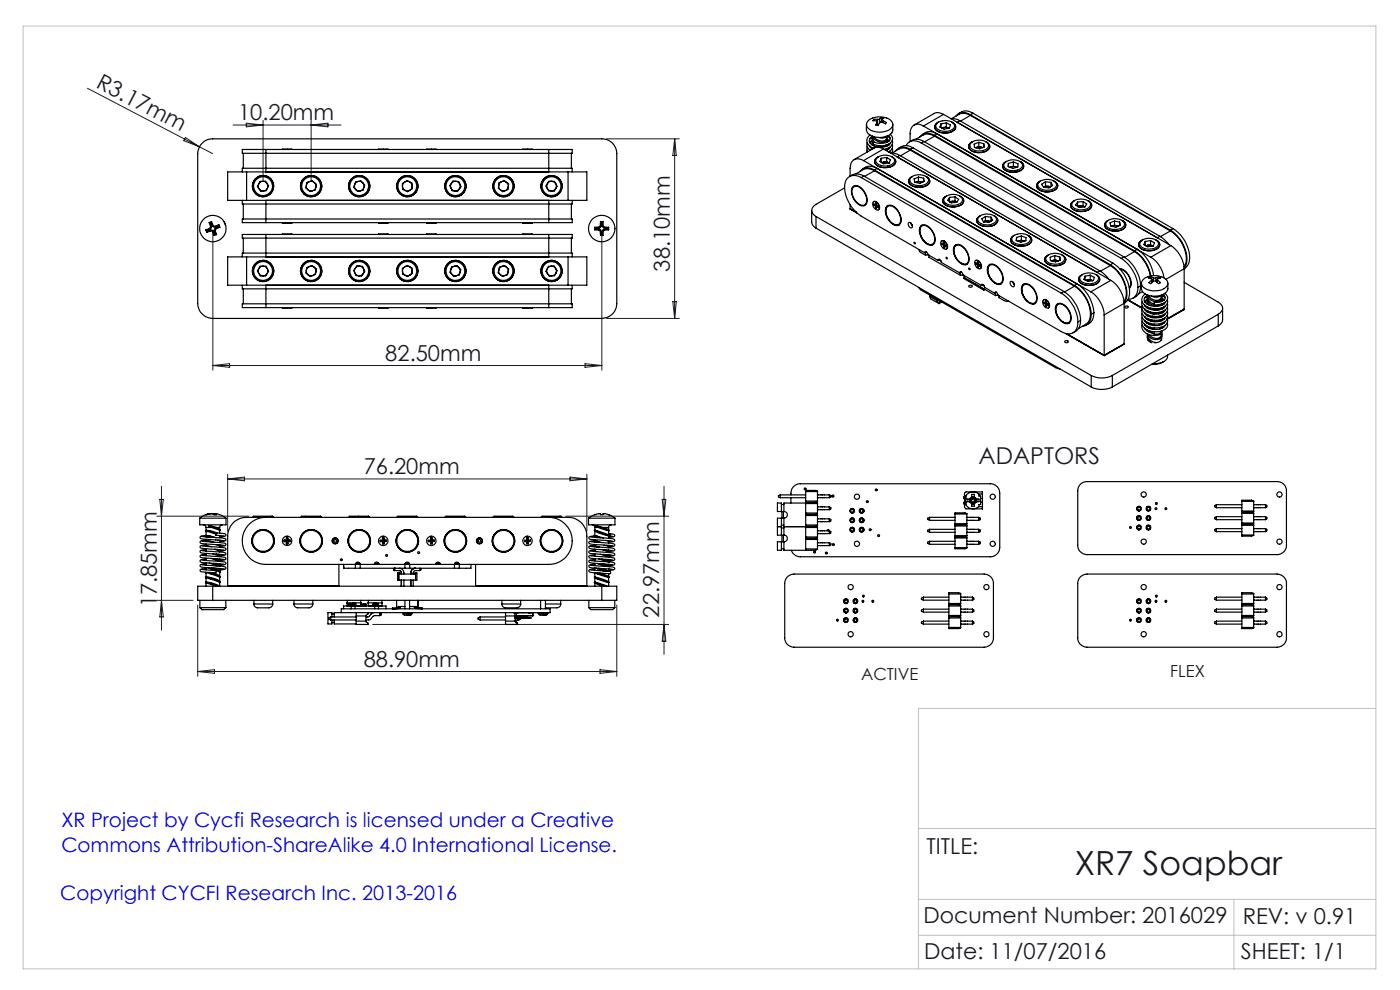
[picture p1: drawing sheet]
<svg xmlns="http://www.w3.org/2000/svg" width="297mm" height="210mm" viewBox="0 0 297 210" stroke-linecap="round" stroke-linejoin="round" font-family="sans-serif">
<defs><g id="words">
<text font-size="7.1" fill="#191924" x="228" y="185.7">XR7 Soapbar</text>
<text font-size="4.9" fill="#191924" x="207.6" y="98.4">ADAPTORS</text>
<g font-size="4.7" fill="#191924">
<text x="20.2" y="18.4" transform="rotate(28 20.2 18.4)">R3.17mm</text>
<text x="50.5" y="25.5">10.20mm</text>
<text x="142.1" y="57.6" transform="rotate(-90 142.1 57.6)">38.10mm</text>
<text x="81.7" y="76.5">82.50mm</text>
<text x="77.2" y="100.6">76.20mm</text>
<text x="33.3" y="128.8" transform="rotate(-90 33.3 128.8)">17.85mm</text>
<text x="139.9" y="131" transform="rotate(-90 139.9 131)">22.97mm</text>
<text x="77.2" y="141.4">88.90mm</text>
<text x="196.6" y="181.1">TITLE:</text>
<text x="195.9" y="195.9">Document Number: 2016029</text>
<text x="263.6" y="195.9">REV: v 0.91</text>
<text x="196.1" y="203.4">Date: 11/07/2016</text>
<text x="263.3" y="203.5">SHEET: 1/1</text>
</g>
<g font-size="4.2" fill="#00f">
<text x="13" y="175.5">XR Project by Cycfi Research is licensed under a Creative</text>
<text x="13" y="180.7">Commons Attribution-ShareAlike 4.0 International License.</text>
<text x="12.8" y="190.9">Copyright CYCFI Research Inc. 2013-2016</text>
</g>
<g font-size="3.5" fill="#191924">
<text x="248.2" y="143.7">FLEX</text>
<text x="182.7" y="144.2">ACTIVE</text>
</g>
</g></defs>
<path d="M4.9 5.5h287v200h-287zM291.9 150.3h-97.1v55.2M194.8 175.7h97.1M194.8 198.4h97.1M194.8 190.8h97.1M261.8 190.8v14.7" fill="none" stroke="#c0c0c0" stroke-width=".21"/>
<g fill="none" stroke="#191924" stroke-width=".21">
<path d="M18.6 18.7l23.7 12.4M39.3 29.2l3 1.9-3.3-1.3zM42.3 31.1l2.8 1.5M49.5 26.5h22.9M52.2 26.1l3.6 .4-3.6 .4zM55.8 25.5v13M66 25.5v13M66 26.5l3.6-.4v.8zM128.7 29.4h15.4M143.1 29.4v38.1M143.1 29.4l.4 3.6h-.8zM45.2 49.5v29"/>
<path d="M127.7 49.5v29M45.2 77.5h82.5M45.2 77.5l3.5-.4v.8zM124.1 77.1l3.6 .4-3.6 .4zM128.7 67.5h15.4M142.7 64h.8l-.4 3.5zM33.3 109.5h19.5M33.9 105.9h.7l-.3 3.6zM34.3 103.1v30.6M48.3 100.6v12.1M48.3 101.6h76.2M48.3 101.6l3.6-.4v.8z"/>
<path d="M120 109.5h21.9M120.9 101.2l3.6 .4-3.6 .4zM124.5 100.6v12.1M140.5 105.9h.8l-.4 3.6zM140.9 103.1v35.7M33.3 127.3h7.7M34.3 127.3l.3 3.6h-.7zM41.9 128.3v15.2M79.1 132.5h62.8M130.8 128.3v15.2M140.9 132.5l.4 3.5h-.8zM41.9 142.4h88.9"/>
<path d="M41.9 142.4l3.6-.3v.7zM127.3 142.1l3.5 .3-3.5 .4z"/>
</g>
<g fill="none" stroke="#000" stroke-width=".25">
<path d="M42.9 30.4a2.81 2.81 0 0 1 2.2-1h82.6a3.1 3.1 0 0 1 3.1 3.2v31.8a3.2 3.2 0 0 1-3.1 3.1h-82.6a3.3 3.3 0 0 1-3.2-3.1v-31.8l.4-1.4zM51.4 36.5v-.8h70v.8M51.6 32.5v3.2M52.3 36.5h-4v6h4M52.3 36.5v6M52.3 36.5h68.2M55.2 38.5l1.1-.1 .7 1-.6 1.1h-1.1l-.7-1zM56.4 31.7h-5v.8h70v-.8h-5M56.4 31.7v4.8M56.4 31.7h60M59.9 31.7h2M65.1 38.7l1.2-.4 .8 .8-.2 1.2-1.1 .3-.9-.7z"/>
<path d="M75.4 38.6l1.2-.2 .8 .8-.4 1.1-1.2 .3-.8-.9zM80.3 31.7h2M85.4 38.9l1-.6 1 .5 .1 1.2-1 .7-1.1-.6zM90.5 31.7h2M96.1 38.4l1.2 .1 .5 1.1-.7 1-1.2-.1-.5-1.1zM105.9 38.8l1.1-.5 .9 .7-.2 1.2-1.1 .5-.9-.8zM110.9 31.7h2M116.4 38.4l1.2 .1 .6 1-.6 1h-1.2l-.6-1zM116.4 31.7v4.8M120.5 36.5h4v6h-4M120.5 36.5v6M121.2 32.5v3.2"/>
<path d="M179.2 39.9l-6.1 3.4a1.36 1.36 0 0 0-.9 1.3 1.36 1.36 0 0 0 .9 1.3M180.9 39.6a1.36 1.36 0 0 1 1.9 .4 2.97 2.97 0 0 1 .9 3.5 1.36 1.36 0 0 1-1.9-.4 2.97 2.97 0 0 1-.9-3.5zM181.1 39.6a1.96 1.96 0 0 1 2.4 1.5 1.56 1.56 0 0 1-.4 2.5 2.93 2.93 0 0 1-2.2-3.7zM182.7 37.7a2.17 2.17 0 0 0-2.5-.3 2.17 2.17 0 0 0-1 2.3 8 8 0 0 0 3.5 6.2l13.4 7.7M182.7 37.7l42.4 24.5M183 35.8l.6-.3a2.6 2.6 0 0 1 2.5 .2l-.6 .4M183.2 34.1a1.74 1.74 0 0 0-2-.2 1.74 1.74 0 0 0-.9 1.8v1.7M183.2 34.1l48.2 27.8M183.3 37.4l-.5-.3a2.31 2.31 0 0 0-2.6 .3M183.3 37.4l-.6 .3M183.3 37.4l42.4 24.4M183.8 26.4a2.62 2.62 0 0 0 .3 1.8 3.9 3.9 0 0 0 5.1 0l.2-.6v-1.2"/>
<path d="M184 31.8l-.1 .5M184 31l-.1 .6 .2 .6M184 30.2a1.37 1.37 0 0 0 .6 1.7M184.1 25.6a3.9 3.9 0 0 1 5.1 .3 1.31 1.31 0 0 1-1 1.9 3.6 3.6 0 0 1-4.3-1 1.01 1.01 0 0 1 .2-1.2zM184.4 30.9l.7 .7-.1-.3-.1 .2M184.4 31.7l.1 .2M184.5 31h.1M184.5 31.8v.1M184.6 28.6a1.49 1.49 0 0 0 .2 2.6l.5 .3M184.6 31.1h-.1M185.1 28.9a1.98 1.98 0 0 0 2.9 .9l.2-.2-.1-.6M185.1 30.5l-.2 .1"/>
<path d="M185.1 29.7l-.6 .5M185.1 28.9a1.07 1.07 0 0 0-.7 1.2 1.07 1.07 0 0 0 1 .9 3.5 3.5 0 0 0 3.3-.3l.1-.3M185.1 29.9l-.6 .4M185.1 30.8h.1M185.2 29.1l-.7 .4M185.2 29.1a1.04 1.04 0 0 0 .4 1.1M185.2 29.1l-.2 .3 .3 .8M185.2 30.5v-.5l-.2 .3 .1 .5M185.2 31.4v.1M185.2 30.6l.3 .4M185.3 29a1.99 1.99 0 0 0 2.6 .6l.1-.4M185.4 25.3h.8"/>
<path d="M185.4 25.3l-.2 .3h.4a.29 .29 0 0 1 .4 0 .29 .29 0 0 1 .1 .3M185.4 25.3v.3M185.5 36.1a2.15 2.15 0 0 0-3.1 .3M185.5 36.2l-.5-.2a2.17 2.17 0 0 0-1.9 0l-1.5 .9M185.5 36.1l42.4 24.5M185.5 36.2l42.4 24.5M185.5 36.2l-2.1 1.2M185.9 33.6a2.7 2.7 0 0 1 3.8 .2 1.08 1.08 0 0 1-1 1.3 2.33 2.33 0 0 1-2.9-1zM186.1 25.9l-.1 .1a.31 .31 0 0 0-.1 .5 .31 .31 0 0 0 .5-.1l.3-.4 .3-.1M186.1 25.8l.1 .8-.1-.7M186.2 33.4a1.02 1.02 0 0 0-.7 1.1 1.02 1.02 0 0 0 1 .8 3.3 3.3 0 0 0 3.3-.5 .94 .94 0 0 0-.4-1.4M186.2 33.4a.97 .97 0 0 0-.7 .9 .97 .97 0 0 0 .8 .9 3.2 3.2 0 0 0 3.6-.5 .95 .95 0 0 0-.5-1.3"/>
<path d="M186.2 25.3v.7M186.4 33.3l-.2 .1M186.6 25.3h-.4M186.6 25.3l.1 .7M186.9 33.6v.8M187 25l.5 .1-.4 .3M187 25l-.4 .3M187 25v.9M187.1 25.4l.2 .2M187.1 25.4l-.1 .5M187.3 25.6l.7 .5-.1 .2-.9-.4M187.3 25.6v.4"/>
<path d="M187.4 31.6a2.05 2.05 0 0 0-2-.2l-4.2 2.5M187.4 31.6l-4.2 2.5M187.4 31.6l48.3 27.9M187.5 34.4l-.4 .1M187.5 34.4l1 .2M187.5 34.4l-.5 .1M188 28.9a1.53 1.53 0 0 1-1.7 .3M188 30.7a1.59 1.59 0 0 1-1.8 .2M188 31.6l-.2 .2M188.1 29.2v-.3l.7 .4M188.1 31.6l.1 .2M188.1 29.8v.4"/>
<path d="M188.1 30.8v.2M188.1 31.6v.2M188.1 30.7l.1 .3M188.1 33.4l.8 .5-.3 .7-1.1 .1-.8-.5 .2-.6M188.1 33.4l-1.2 .2M188.1 34.3l.4 .3M188.1 33.4v.9M188.1 34.3l-.6 .1M188.2 29.5l.5 .3M188.3 31.5l.3 .1M188.3 30.6l.3 .2M188.3 28.8a.64 .64 0 0 1 .4 1 3.9 3.9 0 0 1-3.4 .4l-.1 .4"/>
<path d="M188.5 34.6h.1M188.6 29.9l-.5-.2 .1 .5M188.6 32.2l.1 .1M188.6 31.4l.1 .1M188.6 30.5l.1 .2M188.8 28.5a1.21 1.21 0 0 1 .5 1.3 1.21 1.21 0 0 1-1 .9 4.2 4.2 0 0 1-3.1-.1M188.8 32l-.1 .3M188.8 31.2a.97 .97 0 0 1-.9 .7M189 32.5a2.73 2.73 0 0 1 1.9 .5M189.2 33.3l.2 .1M189.3 31.5v.8l-.2 .3M189.3 30.7a1.1 1.1 0 0 1-.8 1.5"/>
<path d="M189.3 29.8a1.55 1.55 0 0 1-1.8 1.9M189.3 32.3v.1M190.9 33l-.6 .3M190.9 33l42.4 24.5M193.1 31.7a2.18 2.18 0 0 0-3.1 .3M193.1 31.8a2.4 2.4 0 0 0-2.4-.2l-1.5 .9M193.1 31.8l-2.1 1.2M193.1 31.7l42.4 24.5M193.1 31.8l42.4 24.5M193.3 37.6a2.74 2.74 0 0 1 3.6 .2 .97 .97 0 0 1-.8 1.4 2.47 2.47 0 0 1-3.1-.8zM193.4 37.5a1.04 1.04 0 0 0-.6 1.2 1.04 1.04 0 0 0 1 .8 2.94 2.94 0 0 0 3.4-.8 1 1 0 0 0-.6-1.2M193.4 37.5a.98 .98 0 0 0-.6 1 .98 .98 0 0 0 .7 .9 3.2 3.2 0 0 0 3.6-.5 .95 .95 0 0 0-.5-1.4"/>
<path d="M193.6 37.4l-.2 .1M193.7 31.4a2.51 2.51 0 0 0-3.1 .1M193.7 31.4l-.6 .3M193.7 31.4l42.4 24.4M194.4 38.7l.9-.1 .4 .1M194.4 38.7h-.1M194.8 37.6l-.9 .4 .2 .7 1.1 .2 .9-.4-.2-.7M194.8 37.6l1.1 .2M194.8 37.6v.8M194.8 38.4l-.4 .3M194.8 38.4l.9 .3M195.4 30.3a2.08 2.08 0 0 0-3.2 .6"/>
<path d="M195.4 30.3l42.5 24.5M195.8 28.5l.7-.5a2.52 2.52 0 0 1 2.3 .4l-.5 .3M195.9 26.7a1.72 1.72 0 0 0-2-.2 1.72 1.72 0 0 0-.8 1.9v1.6M195.9 26.7l48.2 27.9M195.9 37.8v.8M196 30a2.49 2.49 0 0 0-3.1 .1M196 30l-.6 .3M196 30l42.4 24.5M196.4 37.4l.2 .1M198.3 28.7l-.6-.2a1.92 1.92 0 0 0-2.5 .6M198.3 28.9a2.4 2.4 0 0 0-2.4-.3l-1.6 .9M198.3 28.9l-2.2 1.2"/>
<path d="M198.3 28.7l42.4 24.5M198.3 28.9l42.4 24.5M198.8 26.1a2.79 2.79 0 0 1 3.6 .2 1.04 1.04 0 0 1-.9 1.4 2.54 2.54 0 0 1-3-.9zM198.9 26a1.02 1.02 0 0 0-.6 1.1 1.02 1.02 0 0 0 .8 .9 3.2 3.2 0 0 0 3.6-.7 .96 .96 0 0 0-.6-1.3M198.9 26a1.02 1.02 0 0 0-.6 1.1 1.02 1.02 0 0 0 .9 .9 3 3 0 0 0 3.5-.8 1.03 1.03 0 0 0-.6-1.2M199.1 25.9l-.2 .1M199.6 26.3v.7M200.2 24.3a2.05 2.05 0 0 0-2-.2l-4.3 2.4M200.2 24.3l48.2 27.8M200.2 24.3l-4.3 2.4M200.2 27l1 .2M200.2 27l-.4 .2"/>
<path d="M200.2 27l-.4 .1M200.8 26.1l.8 .4-.2 .7-1.1 .2-.9-.5 .2-.6M200.8 26.1l-1.2 .2M200.8 26.9l.4 .3M200.8 26.1v.8M200.8 26.9l-.6 .1M201.2 27.2h.1M201.7 25.2a2.96 2.96 0 0 1 1.9 .4M201.9 25.9l.2 .1M203.6 25.6l-.5 .4 42.4 24.4 .6-.3M203.6 25.6l42.5 24.5M205.8 24.3a2.1 2.1 0 0 0-3 .4"/>
<path d="M205.8 24.5a2.26 2.26 0 0 0-2.4-.2l-1.5 .8M205.8 24.3l42.5 24.5M205.8 24.5l42.5 24.5M205.8 24.5l-2 1.2M206.1 30.2a2.67 2.67 0 0 1 3.6 .4 1.22 1.22 0 0 1-1.4 1.4 2.07 2.07 0 0 1-2.6-1.1v-.2zM206.1 30.2a1.02 1.02 0 0 0-.6 1 1.02 1.02 0 0 0 .8 .9 2.73 2.73 0 0 0 3.7-.9 1.23 1.23 0 0 0-.7-1M206.1 30.2a1.03 1.03 0 0 0-.6 1.1 1.03 1.03 0 0 0 .9 .8 2.98 2.98 0 0 0 3.5-.7 .94 .94 0 0 0-.6-1.2M206.3 30.1l-.2 .1M206.4 24a2.44 2.44 0 0 0-3 .1M206.4 24l-.6 .3M206.4 24l42.4 24.5M207.2 31.3l-.2 .1"/>
<path d="M207.6 30.2l-.9 .4v.6l1.1 .4 1-.4-.1-.7M207.6 30.2l1.1 .3M207.6 30.2v.9M207.6 31.1l-.4 .2M207.6 31.1l.6 .1M208.2 31.2l-1 .1M208.2 31.2l.2 .1M208.7 30.5v.7M209.1 30.1l.2 .1M213.3 34.4a2.76 2.76 0 0 1 3.6 .4 1.48 1.48 0 0 1-1.9 1.4 1.52 1.52 0 0 1-2-1.4zM213.4 34.3a1.02 1.02 0 0 0-.7 1.1 1.02 1.02 0 0 0 .9 .9 2.98 2.98 0 0 0 3.5-.7 .97 .97 0 0 0-.6-1.3M213.5 34.2a.98 .98 0 0 0-.8 .9 .98 .98 0 0 0 .6 1 3 3 0 0 0 3.8-.5 1.03 1.03 0 0 0-.6-1.3"/>
<path d="M213.9 34.7v.7M214.3 35.5l.2-.1zM214.5 35.4h1M215 34.4l1 .3-.1 .7-1 .3-1-.4v-.6M215 34.4l-1.1 .3M215 35.3l.5 .1M215 34.4v.9M215 35.3l-.5 .1M215.5 35.4l.1 .1zM216.4 34.2l.1 .1M220.5 38.6a2.68 2.68 0 0 1 3.5 .3 1.02 1.02 0 0 1-.8 1.3 2.77 2.77 0 0 1-3-.6 .76 .76 0 0 1 .3-1zM220.6 38.5a1.05 1.05 0 0 0-.7 1.1 1.05 1.05 0 0 0 .9 .9 3.1 3.1 0 0 0 3.5-.8 .94 .94 0 0 0-.6-1.2"/>
<path d="M220.6 38.5a1.02 1.02 0 0 0-.7 1.1 1.02 1.02 0 0 0 .9 .9 3.3 3.3 0 0 0 3.4-.5 .94 .94 0 0 0-.5-1.5M220.7 38.4l-.1 .1M221.4 39.7h.1M221.8 38.6v.9M221.8 38.6l1.2 .1M221.8 38.6l-.8 .5 .4 .6M221.8 39.5l-.4 .2M221.8 39.5l1.1 .1M222.8 39.7l-.7-.2-.7 .2M223 38.7l.3 .7-.8 .5-1.1-.2M223 38.7v.9M223.6 38.4l.1 .1"/>
<path d="M43.7 48.8l.2 .5M43.7 48.8l.2 .1M43.9 48.9l.1 .2M44 49.1l-.1 .2M44.4 47.2l.3 .8M44.4 47.2l.2 .1M44.5 48.4l-.8 .4M44.5 48.4l.1 .2M44.6 47.3l.2 .7M44.6 48.6l-.7 .3M44.6 48.8h.4l.3 .3M44.6 48.8l.1 .2"/>
<path d="M44.6 48.8l-.6 .3M44.7 48l-.2 .4M44.7 49l-.8 .3M44.7 49l.4 .1M44.8 47.2l.2 .7M44.8 47.2l-.2 .1M44.8 48v.4l-.2 .2M44.8 48h-.1M44.9 47l.3 .8M44.9 47l-.5 .2M44.9 47l-.1 .2M45 47.9l.3 .2h.4"/>
<path d="M45.1 49.1l.3 .8M45.2 47.8l.4 .2M45.2 47.8l-.2 .1M45.3 49.1h-.2M45.3 49.1l.2 .7M45.5 49l.3 .7M45.5 49.8l-.1 .1M45.6 48l.1 .1M45.6 48.9l.3 .9M45.6 48.9l-.1 .1M45.8 48.4l-.3 .1v.5M45.8 48.4v.1"/>
<path d="M45.8 49.7l.1 .1M45.8 49.7l-.3 .1M45.8 48.5l-.2 .4M45.9 49.8l-.5 .1M46.4 47.9l-.7 .2M46.4 47.9v.2M46.4 47.7l.2 .5M46.4 47.7l-.8 .3M46.4 48.1l-.6 .3M46.4 48.1l.2 .1M46.4 47.7v.2M46.6 48.2l-.8 .3"/>
<path d="M47.5 47l.3 .8M51.4 54.5v-.8h70v.8M51.4 42.5v.8h70v-.8M51.6 43.3v3.2M51.6 50.5v3.2M52.3 54.5h-4v6h4M52.3 54.5v6M52.3 54.5h68.2M52.3 42.5h68.2M55.2 56.5h1.2l.6 1-.6 1h-1.2l-.6-1zM56.4 47.2h-5v-.7h70v.7h-5M56.4 49.7h-5v.8h70v-.8h-5"/>
<path d="M56.4 42.5v4.7M56.4 49.7v4.8M56.4 47.2h60M56.4 49.7h60M59.9 49.7h2M59.9 47.2h2M65.1 56.8l1.1-.5 .9 .7-.2 1.2-1.1 .5-.9-.8zM75.7 56.4l1.2 .1 .5 1.1-.7 1-1.2-.2-.5-1zM80.3 47.2h2M80.3 49.7h2M85.4 56.9l1-.6 1 .6 .1 1.1-1 .7-1.1-.6zM90.5 49.7h2"/>
<path d="M90.5 47.2h2M95.8 56.6l1.2-.2 .8 .8-.4 1.1-1.2 .3-.7-.9zM105.9 56.7l1.2-.4 .8 .8-.2 1.2-1.1 .3-.9-.8zM110.9 47.2h2M110.9 49.7h2M116.3 56.5l1.2-.1 .7 1-.5 1.1-1.2 .1-.7-1zM116.4 42.5v4.7M116.4 49.7v4.8M120.5 54.5h4v6h-4M120.5 54.5v6M121.2 43.3v3.2M121.2 50.5v3.2"/>
<path d="M126.2 48.2v.5M126.2 48.7l.9 .1M126.2 48.2l.1 .2M126.3 48.6l-.1 .1M126.3 48.4h.8M126.3 48.6h.8M126.3 48.4v.2M127.1 48.2h-.9M127.1 48.8l.3 .3M127.1 48.6l.4 .2v.3M127.1 48.2v.2M127.1 48.6v.2"/>
<path d="M127.4 47.9l-.3 .3M127.4 49.1v.8M127.4 49.1h.1M127.4 47.9h.1M127.4 47h.5M127.4 47v.9M127.4 49.9h.5M127.4 47l.1 .2M127.5 47.9l-.2 .4-.2 .1M127.5 47.2v.7M127.5 49.1v.7M127.5 49.8l-.1 .1"/>
<path d="M127.5 47.2h.3M127.5 49.8h.3M127.8 47.9l.2 .4 .3 .1M127.8 49.1h.2M127.8 47.9h.2M127.8 47.2v.7M127.8 49.1v.7M127.8 49.8l.1 .1M127.9 47l.1 .9M127.9 47l-.1 .2M128 47.9l.3 .3M128 49.1l-.1 .8"/>
<path d="M128.3 48.8l-.3 .3M128.3 48.2h.8M128.3 48.6l-.3 .1-.2 .4M128.3 48.2v.2M128.3 48.6v.2M128.3 48.4h.7M128.3 48.6h.7M129 48.6l.1 .1M129 48.4v.2M129.1 48.7l-.8 .1M129.1 48.2v.5M129.1 48.2l-.1 .2"/>
<path d="M172.2 44.7v2.4a1.65 1.65 0 0 0 .9 1.3M173.1 45.9l58.4 33.7M173.1 45.9v2.5M173.1 48.4l58.4 33.7M180.3 43.5v.9l1.5 .8M180.3 44.3l1.3 .7M185.2 42.9a1.09 1.09 0 0 1 1.1 .4 1.09 1.09 0 0 1 0 1.2 1.19 1.19 0 0 1-1.1-1.6zM185.3 42.8a1.09 1.09 0 0 1 1.1 .5 1.09 1.09 0 0 1-.1 1.2M185.4 43.5l.3 .2M185.6 43.4h.1M185.6 43.4l.3 .2M185.6 43.4l-.2 .1"/>
<path d="M185.7 43.5l-.3-.2v.2M185.7 43.5v-.4l.2 .1v.4l.4 .2v.2l-.4-.2M185.7 43.7v.4M185.9 43.2v.3h-.2M185.9 43.6v.4M185.9 44h.1M185.9 43.6l-.2 .1M185.9 44l-.2 .1M185.9 43.8v.4l-.2-.1M186.3 43.8l-.3-.1-.1 .1M187.9 44.4a3.6 3.6 0 0 0 1.6 3.1M188.1 43.7a1.82 1.82 0 0 1 2.5 1.2l.4 .9a1.25 1.25 0 0 1 .2 1.3 1.25 1.25 0 0 1-1.2 .7 3.3 3.3 0 0 1-2-3.8z"/>
<path d="M188.2 43.9a1.23 1.23 0 0 1 1.8 .4 2.88 2.88 0 0 1 .9 3 1.08 1.08 0 0 1-1.7 0 2.82 2.82 0 0 1-1-3.4zM188.4 43.6l-.3 .2-.1 .6M189.5 47.5l.3 .2M189.9 47.7h.9M192.8 47.2a.76 .76 0 0 1 .6 1.1 .74 .74 0 0 1-.6-1.1zM193.3 47.3l.3 .6M193.3 47.4l.2 .4M195 52.9l.2 .5 1.2 .7M195.1 48.6a3.4 3.4 0 0 0 1.9 3.2M195.4 47.9a1.37 1.37 0 0 1 1.8 .4 2.97 2.97 0 0 1 .9 3.5 1.56 1.56 0 0 1-2.2-.8 2.74 2.74 0 0 1-.5-3.1zM195.4 48.1a1.27 1.27 0 0 1 1.8 .3 2.58 2.58 0 0 1 .7 3.3 1.91 1.91 0 0 1-2.4-1.4l-.3-.8a1.58 1.58 0 0 1 .2-1.4zM195.6 47.8l-.2 .2-.2 .6"/>
<path d="M196.1 53.6l.2-.2h.2l.3 .6 2.2 1.2M196.4 54.1h.7v.5l6.7 3.8M196.4 53.5v.6M196.5 53.4l-.4 .2M196.5 53.4l-.1 .1M197.1 51.8h.9M199 55.2l.1-.2h.2l.3 .3 .1 .4 3.9 2.2M199.2 55.1l.4 .3M199.3 55l-.3 .2M199.6 51.2a1.09 1.09 0 0 1 1.3 1.5 .7 .7 0 0 1-1.2-.5l-.1-.6zM199.7 51.1h.1a1.12 1.12 0 0 1 1 .6 1.12 1.12 0 0 1 0 1.1M199.8 51.8l.4 .2"/>
<path d="M200 51.7l.7 .4v.2l-.3-.1v-.2l.3 .1M200 51.7h.1M200 51.7l-.2 .1M200.1 51.8l-.3-.2v.2M200.1 51.8v-.4l.2 .1 .1 1.1-.2-.2M200.1 51.8h.2M200.2 52v.4M200.3 52.3h.1M200.3 51.9l-.1 .1M200.3 52.3l-.1 .1M200.4 41.9a2.7 2.7 0 0 1 3.8 .2 1.1 1.1 0 0 1-1.1 1.3 2.45 2.45 0 0 1-2.8-.7l-.1-.6zM200.6 41.7a1 1 0 0 0-.6 1 1 1 0 0 0 .8 .9 3 3 0 0 0 3.6-.6 .92 .92 0 0 0-.6-1.3"/>
<path d="M200.6 41.7a.97 .97 0 0 0-.6 1 .97 .97 0 0 0 .7 .9 3.2 3.2 0 0 0 3.6-.6 .95 .95 0 0 0-.5-1.3M200.7 54.6h.1l.1 .3zM200.8 41.6l-.2 .1M201.4 42.8h.1M201.4 41.9l-.4 .6 .8 .5 1.2-.1M201.4 41.9v.9M202 42.7l-.5 .2M202 42.7l1 .2M202 42.7l-.6 .1M202.3 52.8a3.6 3.6 0 0 0 1.6 3.1M202.6 52.1a1.31 1.31 0 0 1 1.8 .3 3.2 3.2 0 0 1 1.1 3.3 1.03 1.03 0 0 1-1.7 .1 2.97 2.97 0 0 1-1.2-3.7zM202.6 41.8l.8 .5-.4 .6"/>
<path d="M202.6 41.8l-1.2 .1M202.6 42.6l.4 .3M202.6 41.8v.8M202.6 42.6l-.6 .1M202.6 52.2a1.23 1.23 0 0 1 1.8 .4 2.88 2.88 0 0 1 .9 3.1 1.09 1.09 0 0 1-1.7-.1 2.82 2.82 0 0 1-1-3.4zM202.8 51.9l-.2 .2-.2 .6M203.6 57.9l.1-.2h.2l.4 .6 3.9 2.2M203.6 41.6l.2 .1M203.8 58.4h.7v.4l6.7 3.9M203.8 57.8v.6M203.9 55.9l.4 .1M203.9 57.7l-.3 .2"/>
<path d="M204 57.7h-.2M204.3 56h.9M204.7 59l-.2 .1 4.2 2.5 .3-.2M205.5 59.5l3.2 1.8M205.5 59.5v.2M205.6 59.5h-.1M206.9 55.3a1.1 1.1 0 0 1 1 .5 1.1 1.1 0 0 1 .1 1.2 1.15 1.15 0 0 1-1.1-1.7zM207 55.3a1.08 1.08 0 0 1 1 .5 1.08 1.08 0 0 1 0 1.2M207 56l.4 .2M207.2 55.9l.7 .4M207.2 55.9h.1M207.2 55.9l-.2 .1"/>
<path d="M207.4 55.9v-.3l.2 .1v.4M207.4 56.2v.4M207.4 55.9l-.4-.1v.2M207.4 56.2l.1-.1 .1 .4M207.5 55.7v.2h-.1M207.6 56.5h.1M207.6 56.3v.4l-.2-.1M207.6 56.5l-.2 .1M207.8 45.9a2.79 2.79 0 0 1 3.5 .3 1 1 0 0 1-.9 1.3 2.6 2.6 0 0 1-2.9-.6 .76 .76 0 0 1 .3-1zM207.8 45.9a.97 .97 0 0 0-.6 .9 .97 .97 0 0 0 .7 .9 2.84 2.84 0 0 0 3.8-.8 1.08 1.08 0 0 0-.7-1M207.8 45.9a.98 .98 0 0 0-.6 .9 .98 .98 0 0 0 .7 .9 3.2 3.2 0 0 0 3.6-.5 .95 .95 0 0 0-.5-1.3M207.9 56.3v.2l-.3-.2"/>
<path d="M207.9 56.3l-.2-.1-.1 .1M208 45.7l-.2 .2M208.7 47.1h.1M209.1 45.9l-.8 .5 .3 .7M209.1 45.9l1.1 .2M209.1 45.9v.9M209.1 46.8l-.4 .3M209.1 46.8l1.1 .1M209.5 56.9a3.4 3.4 0 0 0 2 3.3M209.8 56.3a1.84 1.84 0 0 1 2.5 1.1 2.07 2.07 0 0 1 0 2.9 2.83 2.83 0 0 1-2.8-2.7 1.57 1.57 0 0 1 .3-1.3zM209.8 56.4a1.23 1.23 0 0 1 1.8 .4 2.54 2.54 0 0 1 .7 3.2 1.91 1.91 0 0 1-2.4-1.3l-.3-.9a1.58 1.58 0 0 1 .2-1.4zM210 56.1l-.2 .2-.2 .6"/>
<path d="M210.1 47l-1-.1-.4 .2M210.2 46.1l.4 .6-.8 .5-1.2-.1M210.2 46.1v.8M210.8 45.7l.2 .2M214.4 59.7a.66 .66 0 0 1 .7 .4 .66 .66 0 0 1-.2 .7l-.3-.2-.3-.4zM214.9 59.8l.3 .6M214.9 59.9l.3 .4M215 50a2.76 2.76 0 0 1 3.6 .4 1.28 1.28 0 0 1-1.5 1.4 2.11 2.11 0 0 1-2.5-1zM215.1 50a.99 .99 0 0 0-.7 1 .99 .99 0 0 0 .8 .9 3.2 3.2 0 0 0 3.6-.5 .99 .99 0 0 0-.6-1.4M215.1 50a.97 .97 0 0 0-.7 1 .97 .97 0 0 0 .7 .9 2.89 2.89 0 0 0 3.8-.8 .99 .99 0 0 0-.7-1.1M215.2 49.9l-.1 .1M215.7 50.4v.6"/>
<path d="M216.7 50.9l-.7 .3 .4-.2 .8 .1M216.7 50.1l1 .3-.1 .7-1 .3-1-.4 .1-.6M216.7 50.1l-1 .3M216.7 50.9l.5 .2M216.7 50.1v.8M217.2 51.1l.1 .1M218.1 49.9l.1 .1M222 54.4a2.69 2.69 0 0 1 3.8 .2 1.23 1.23 0 0 1-1.4 1.4 2.07 2.07 0 0 1-2.5-1zM222.2 54.2a.95 .95 0 0 0-.6 .9 .95 .95 0 0 0 .7 .9 3.3 3.3 0 0 0 3.6-.4 .93 .93 0 0 0-.5-1.4M222.2 54.2a.97 .97 0 0 0-.6 1 .97 .97 0 0 0 .8 .8 3.2 3.2 0 0 0 3.6-.4 .97 .97 0 0 0-.6-1.4M222.4 54.1l-.2 .1M223.3 55.3h1"/>
<path d="M223.3 55.3h-.1M223.3 55.3h-.2M223.8 54.2l-1 .4v.7l1.1 .3 1-.4-.1-.7M223.8 54.2l1 .3M223.8 54.2v.9M223.8 55.1l-.5 .2M223.8 55.1l.5 .2M224.3 55.3h.2M224.8 54.5v.7M225.2 54.1l.2 .1M227.5 42.9a2.7 2.7 0 0 1 3.8 .2 1.5 1.5 0 0 1-1.9 1.4l-1.3-.2a.89 .89 0 0 1-.6-1.4zM227.8 42.6a1.07 1.07 0 0 0-.7 1.2 1.07 1.07 0 0 0 1.1 .9 3.1 3.1 0 0 0 3.2-.6 .98 .98 0 0 0-.4-1.5"/>
<path d="M227.8 42.6a1.03 1.03 0 0 0-.7 1.1 1.03 1.03 0 0 0 .9 .9 2.98 2.98 0 0 0 3.5-.7 .97 .97 0 0 0-.5-1.3M227.9 42.6h-.1M228.6 42.9v.9l.6-.1M229.2 43.7l-.5 .1M229.4 58.4a2.79 2.79 0 0 1 3.5 .3 .97 .97 0 0 1-.8 1.3 2.43 2.43 0 0 1-3-.8zM229.5 58.3a.96 .96 0 0 0-.7 1 .96 .96 0 0 0 .7 .9 2.84 2.84 0 0 0 3.8-.7 .97 .97 0 0 0-.6-1.2M229.5 58.3a.97 .97 0 0 0-.7 1 .97 .97 0 0 0 .8 .9 2.89 2.89 0 0 0 3.7-.8 .99 .99 0 0 0-.6-1.1M229.7 58.2l-.2 .1M229.8 43.6l.3 .3-.9-.2M229.8 42.7l.7 .6-.4 .6-1.1 .1-.8-.5 .4-.6M229.8 42.7l-1.2 .2M229.8 42.7v.9"/>
<path d="M229.8 43.6l-.6 .1M230.2 58.6v.8M230.8 59.4l-.4 .1M230.8 59.4l.9 .1M230.8 59.4l-.5 .1M230.8 42.6h.2M231.3 58.4l.9 .4-.2 .7-1.2 .2-.9-.4 .3-.7M231.3 58.4l-1.1 .2M231.3 59.3l.4 .2M231.3 58.4v.9M231.3 59.3l-.5 .1M231.7 59.5h.1"/>
<path d="M232.5 58.2l.2 .1M233.3 57.5l1 .7 .9 1M233.3 57.5l-.5 .3M234.9 46.9a2.74 2.74 0 0 1 3.5 .2 .95 .95 0 0 1-.7 1.4 2.67 2.67 0 0 1-3-.6 .75 .75 0 0 1 .2-1zM235 46.8a1.01 1.01 0 0 0-.7 1 1.01 1.01 0 0 0 .9 .9 3.1 3.1 0 0 0 3.5-.6 1.04 1.04 0 0 0-.5-1.3M235 46.8a1.02 1.02 0 0 0-.7 1.1 1.02 1.02 0 0 0 1 .9 3.3 3.3 0 0 0 3.3-.5 .94 .94 0 0 0-.4-1.5M235.2 46.7l-.2 .1M235.5 56.2a7.4 7.4 0 0 1 3.4 7.2l-.4 .8M235.5 56.3a7.2 7.2 0 0 1 3.4 6.7l-.5 1M235.5 56.3l-2 1.2M235.7 59.5a6.3 6.3 0 0 1 2.8 4.8M235.7 59.5l-4.3 2.4"/>
<path d="M235.9 48h.1M236.1 55.8a7.4 7.4 0 0 1 3.4 7.2l-.4 .8-.6 .5M236.1 55.8l-.6 .4M236.4 46.9l-.9 .4 .1 .6 1.1 .3 1-.4-.2-.7M236.4 46.9l1.1 .2M236.4 46.9v.9M236.4 47.8l-.5 .2M236.4 47.8l.6 .1M237 47.9l-1.1 .1M237 47.9l.2 .1M237 47.9l.3 .1M237.5 57a3.3 3.3 0 0 1 2.4 3.8l-.3 .4"/>
<path d="M237.5 47.1v.8M237.6 57.1a2.94 2.94 0 0 1 2.1 3.7l-.1 .2M237.9 54.8a8.1 8.1 0 0 1 3.5 6.2M238 46.7l.2 .1M238.4 54.5a7.9 7.9 0 0 1 3.6 6.1M238.4 54.5l-.5 .3M240.7 53.2a7.9 7.9 0 0 1 3.5 5.3M240.7 53.2l.5-.3a8.1 8.1 0 0 1 3.6 5.5M240.7 53.4a7.6 7.6 0 0 1 3.3 5.2M240.7 53.4l-2.1 1.2M242.2 51a2.7 2.7 0 0 1 3.5 .4 1.19 1.19 0 0 1-1.4 1.4 2 2 0 0 1-2.5-1.1zM242.2 51a.98 .98 0 0 0-.7 1 .98 .98 0 0 0 .8 .9 2.84 2.84 0 0 0 3.7-.8 1.04 1.04 0 0 0-.6-1.1"/>
<path d="M242.2 51a1.01 1.01 0 0 0-.6 1.1 1.01 1.01 0 0 0 .9 .8 2.98 2.98 0 0 0 3.5-.7 .93 .93 0 0 0-.6-1.2M242.4 50.9l-.2 .1M242.5 59.3a3.8 3.8 0 0 1 5.1 .2 1.53 1.53 0 0 1-1.5 2.1 3.7 3.7 0 0 1-3.8-1.1 1.01 1.01 0 0 1 .2-1.2zM243 51.2v.9M243.5 52l1 .2M243.5 52l-.4 .2M243.5 52l-.5 .1M244.1 58.8l.6 .1M244.1 58.8l-.4 .2 .7 .2-.1 .2M244.1 51v1M244.1 58.8v.3M244.1 51l.8 .5-.3 .7-1.1 .1-.9-.4 .4-.7"/>
<path d="M244.1 51l-1.1 .2M244.1 52l.4 .2M244.1 52h-.6M244.1 54.6a6.3 6.3 0 0 1 2.8 4.3M244.3 59.4l-.6 .6 .2 .1a.28 .28 0 0 0 .3 .1 .28 .28 0 0 0 .2-.3h.1a.85 .85 0 0 1 1.3 .3l.2-.2a.25 .25 0 0 0 .1-.3 .25 .25 0 0 0-.3-.1l-.2-.2M244.3 59.4l.1 .6M244.4 59.3l.1 .6M244.5 52.2h.1M244.7 58.9h.5M244.7 58.9v.8M245.2 50.9l.2 .1M245.2 58.9v.8"/>
<path d="M245.5 59.3l-.1 .6M245.6 59.4l-.1 .6M245.8 58.8l.4 .2-.6 .2v.2M245.8 58.8l-.6 .1M245.8 58.8v.3M246.1 50.1l1 .8 .9 1M248.3 48.8a7.4 7.4 0 0 1 3.4 7.2l-.5 .9M248.3 49a7.2 7.2 0 0 1 3.3 6.7l-.4 .9M248.3 49l-2.1 1.2M248.4 52.1a6.5 6.5 0 0 1 2.8 4.9M248.4 52.1l-4.3 2.5M248.8 48.5a7.3 7.3 0 0 1 3.4 7.2l-.4 .8-.6 .5"/>
<path d="M248.8 48.5l-.5 .3M251.2 59.9l7.2 4.2a1.36 1.36 0 0 1 1 1.3 1.36 1.36 0 0 1-1 1.3M251.2 57v8.7l-3.6 2M251.2 57l-3.9 2.3M51.4 60.5v.8h70v-.8M51.6 61.3v3.1M52.3 60.5h68.2M56.4 65.3h-5v-.9h70v.9h-5M56.4 60.5v4.8M56.4 65.3h60M59.9 65.3h2M80.3 65.3h2"/>
<path d="M90.5 65.3h2M110.9 65.3h2M116.4 60.5v4.8M121.2 61.3v3.1M194.9 61l.5 .6 28.5 16.4 1 .3M197.2 62.9l1.6 .9M197.2 62.6v.3M197.2 62.9l.2 .5 1.8 1M198.8 63.8v.1M198.8 63.4v.4M198.8 63.9l.3 .3M199.1 64.2l.1 .2"/>
<path d="M199.1 63.7l-.3 .2M199.6 63.9l-.5 .3M199.8 64.1l-.6 .3M205.5 60.6a.35 .35 0 0 1 .4-.1 .35 .35 0 0 1 .3 .4h-.6zM208.2 60.5a.41 .41 0 0 1 .5-.1 .41 .41 0 0 1 .2 .6l2.1 1.2M208.4 60.4l.4 .3M208.5 60.4l-.3 .1M208.7 61.3v.2M208.8 61.3h-.1M211 62.2l.1-.3 .2 .1 .4 .6 13.4 7.7a2.14 2.14 0 0 0 2.6 .3 2.14 2.14 0 0 0 1-2.3M211.2 62.7h.7v.4l1.4 .8h.7M211.2 62.1v.6"/>
<path d="M211.3 62l-.3 .2M211.4 62h-.2M211.5 60.2h.9M216.7 61.1a3.6 3.6 0 0 0 1.6 3.1M217 60.4a1.84 1.84 0 0 1 2.5 1.2 2.17 2.17 0 0 1 0 2.8 2.59 2.59 0 0 1-2.7-2.1l-.1-.5a1.57 1.57 0 0 1 .3-1.4zM217.1 60.6a1.23 1.23 0 0 1 1.8 .3 2.88 2.88 0 0 1 .8 3.1 1.09 1.09 0 0 1-1.7-.1 3.1 3.1 0 0 1-1.1-3.1zM217.2 60.2l-.2 .3-.2 .6M218.3 64.2l.4 .2M218.7 64.3l.9 .1M221.3 63.7a1.1 1.1 0 0 1 1.1 .4 1.1 1.1 0 0 1 0 1.2 1.15 1.15 0 0 1-1.1-1.6zM221.4 63.6a1.08 1.08 0 0 1 1.1 .5 1.08 1.08 0 0 1-.1 1.2M221.4 64.3l.4 .2"/>
<path d="M221.7 64.2l.6 .4M221.7 64.2h.1M221.7 64.2l-.3 .1M221.8 64.3v-.4l.2 .1v.4M221.8 64.5v.4M221.8 64.3l-.4-.2v.2M221.8 64.5l.2-.1v.4l-.2 .1M222 64v.3h-.2M222 64.7v.3l-.2-.1M222.3 64.6v.2l-.3-.1M222.3 64.6l-.2-.1-.1 .2M224 65.3a3.4 3.4 0 0 0 1.9 3.2"/>
<path d="M224.2 64.6a1.84 1.84 0 0 1 2.5 1.1 2.07 2.07 0 0 1 0 2.9 2.83 2.83 0 0 1-2.8-2.6 1.57 1.57 0 0 1 .3-1.4zM224.3 64.7a1.23 1.23 0 0 1 1.8 .4 2.54 2.54 0 0 1 .7 3.3 1.91 1.91 0 0 1-2.4-1.4l-.2-.4a1.84 1.84 0 0 1 .1-1.9zM224.4 64.4l-.4 .8M225.1 62.2a7.9 7.9 0 0 1 3.6 6.1M225.7 61.8a8.1 8.1 0 0 1 3.5 6.2M225.7 61.8l-.6 .4M225.9 72.4a.42 .42 0 0 1 .4-.2 .42 .42 0 0 1 .3 .4 .4 .4 0 0 1-.4 .1 .4 .4 0 0 1-.3-.3zM226 68.5h.8M226 70.7l8.2 4.8M226.3 70.8l7.9 4.6 4.3-2.5M227.9 60.6a7.8 7.8 0 0 1 3.6 6.1M227.9 60.6l.6-.4a7.8 7.8 0 0 1 3.6 6.1"/>
<path d="M227.9 60.7a6.9 6.9 0 0 1 3.2 7.2 3.6 3.6 0 0 1-2.3 1.8M227.9 60.7l-2.1 1.2M229.2 68a2.51 2.51 0 0 1-1.6 2.6M229.2 68l-.5 .3M231.4 61.9a6.3 6.3 0 0 1 2.8 4.9M231.5 79.6a5 5 0 0 0 4.5 0M231.5 66.7a2.14 2.14 0 0 1-1.8 2.5M231.5 79.6v2.5M232.1 66.3a2.48 2.48 0 0 1-1.7 2.7M232.1 66.3l-.6 .4M234.2 66.8v8.7M236 79.6v2.5"/>
<path d="M238.5 64.3v8.7l-4.3 2.5M238.5 64.3l-4.3 2.5M238.6 65a.35 .35 0 0 1 .4-.1 .35 .35 0 0 1 .3 .4h-.6zM239.2 63.6l3 1.8M239.3 63.6l2.9 1.7M241.4 61a2.11 2.11 0 0 1-2.1 2.5M242 60.6a2.51 2.51 0 0 1-1.6 2.6M242 60.6l-.6 .4M242.1 60.1a2.18 2.18 0 0 0 .3 1.8 4 4 0 0 0 5.1 0l.3-.6v-1.2M242.3 67.3a1.95 1.95 0 0 0 2 2.2 3.3 3.3 0 0 0 3.3-.9l.1-.5-.1-.4M242.3 68.1a1.95 1.95 0 0 0 2 2.2 2.99 2.99 0 0 0 3.3-1.1v-.7M242.3 66.5a1.95 1.95 0 0 0 2 2.2 3.2 3.2 0 0 0 3.3-.9l.1-.5-.1-.4"/>
<path d="M242.3 65.6a1.71 1.71 0 0 0 1.5 2.1 3.4 3.4 0 0 0 3.8-.8l.1-.4-.1-.4M242.3 64.8a1.71 1.71 0 0 0 1.5 2.1 3 3 0 0 0 3.8-1v-.6M242.3 64a1.73 1.73 0 0 0 1.5 2.1 3 3 0 0 0 3.8-1v-.7M242.3 68.9a1.95 1.95 0 0 0 2 2.2l.6 .1M242.4 61.9l-.9 .4M242.8 63.3l.7-.4a1.74 1.74 0 0 0 .7 1.7 1.74 1.74 0 0 0 1.9 .1l.1-.1M242.8 68.7a2.96 2.96 0 0 0 4.4 .4v-.1M242.8 67.9a2.96 2.96 0 0 0 4.4 .4v-.1M242.8 67.1a2.96 2.96 0 0 0 4.4 .4v-.1M242.8 66.3a2.96 2.96 0 0 0 4.4 .4v-.1M242.8 65.5a2.96 2.96 0 0 0 4.4 .4v-.2M242.8 64.7a3 3 0 0 0 4.4 .3v-.1"/>
<path d="M242.8 69.6a2.2 2.2 0 0 0 2.1 1.1M242.9 65.6v.1M242.9 68v.1M242.9 66.4v.1M242.9 65.6h.1M242.9 64.8h.1M242.9 68.9h.1M242.9 67.3h.1M242.9 66.5h.1M242.9 64.8v.1M243 62.3a1.52 1.52 0 0 0-.8 1.6 1.52 1.52 0 0 0 1.2 1.2 3.5 3.5 0 0 0 4.2-.6l.1-.5-.1-.4M243.2 67.7l.2-.2-.1 .3"/>
<path d="M243.2 68.5l.2-.1-.1 .2M243.3 64.3l-.1 .1M243.3 62.5a1.82 1.82 0 0 0 3.2 .8v-.7M243.3 65.1l.1 .2M243.3 65.9v.3M243.3 66.7v.2M243.4 63.5l-.5 .5M243.4 62.6a.98 .98 0 0 0-.7 .9 .98 .98 0 0 0 .6 1 3.3 3.3 0 0 0 3.9-.3v-.1M243.4 66.7l-.2 .2M243.4 65.9l-.2 .1M243.4 65.1l-.2 .1M243.4 63.8v.7"/>
<path d="M243.4 69.2l-.1 .2M243.4 70l.3 .4M243.5 63.7l-.7 .4M243.5 71a1.35 1.35 0 0 0 .9 1.7M243.5 71.9l.5 .6M243.5 70.1l-.1 .1M243.5 69.5v-.3l.3 .4M243.5 63v.2M243.5 63.9v.2M243.5 67.6v.1M243.5 68.4v.2M243.5 70.3h.1"/>
<path d="M243.5 71.1v.2M243.5 72v.1M243.5 63.2a1.62 1.62 0 0 0 1.4 1.3M243.5 64.1l.3 .6M243.5 65.1l.2 .4M243.5 66l.1 .3M243.5 68.4l.4 .5M243.5 71.3a1.71 1.71 0 0 0 1.8 1.4M243.5 67.7l.1 .2M243.5 68.6h.1M243.5 66.8l.1 .3M243.6 62.6a1.74 1.74 0 0 0 2.6 .7l.2-.7"/>
<path d="M243.6 67.7l.6 .4M243.7 66.9l.7 .5M243.8 66.1l1.1 .5M243.8 70.2l.6 .5M243.9 69.4l.8 .4M244 65.4l.9 .3a1.34 1.34 0 0 0 1.4-.3M244.1 68.6l1 .5M244.8 65.4l.3 .1M244.9 70.7v.5zM246 66.2l-.4 .2-.9-.1M246.1 67a1.28 1.28 0 0 1-1.6 .1M246.2 67.8a1.55 1.55 0 0 1-2 0"/>
<path d="M246.3 68.6l-.6 .4M246.3 69.4l-.2 .4M246.3 62.6v.1a1.76 1.76 0 0 1-2.1 .1M246.3 70.2a1.01 1.01 0 0 1-1.4 .6M246.4 63.5l-.1 .5M246.4 64.5v.3M246.4 66.4v-.3l-.6 .5M246.4 70.7v.2a1.07 1.07 0 0 1-1.7 .8l-1-.7M246.4 71.5l-.1 .7M246.4 65.3v.2M246.4 67.1v.1M246.5 63.4l.1 .5"/>
<path d="M246.5 70.5a1.15 1.15 0 0 1-.3 1.3 1.15 1.15 0 0 1-1.3 .2 1.97 1.97 0 0 1-1.5-1.2M246.5 71.8a1.29 1.29 0 0 1-1.6 .9M246.5 67.9v.1M246.5 68.7v.1M246.5 71.4v.1M246.5 63.6l.4 .1M246.5 63.2l.5 .4M246.5 66.1l.1 .3M246.5 67.8l-.2 .3M246.5 62.8l.7 .3M246.5 65.3l.1 .2M246.5 67.2v-.3l-.4 .5"/>
<path d="M246.5 68.5l-.1 .4M246.5 64.5l.1 .2M246.6 69.3l-.1 .4M246.6 70.2a1.23 1.23 0 0 1-1.7 .9M246.6 66.9h.3M246.6 66l.3 .1M246.6 65.2l.3 .1M246.6 64.4l.3 .1M246.6 67.7l.3 .1M246.9 67.5l.1 .2M246.9 66.7l.1 .2M246.9 65.9l.1 .1"/>
<path d="M246.9 65.1l.1 .1M246.9 64.3l.1 .1M246.9 68.4l.1 .1M246.9 76.7l-1.1 .5h-1.4M247 62.7v.2M247 63.6h.1M247 64.4h.1M247 65.2v.1M247 66v.1M247 66.8v.1M247 67.6v.1M247.1 62.2a1.22 1.22 0 0 1 .5 1.4 1.22 1.22 0 0 1-1.2 .9l-1.5 .2v-.5a1.9 1.9 0 0 0 2.3-1.1l-.6-.6"/>
<path d="M247.7 75.3a1.75 1.75 0 0 1-1.9 1.8h-1.3M251.2 65.6l-3.6 2.1M258.4 66.7l-22.4 12.9M258.4 66.7v2.4M258.4 69.1l-22.4 13M259.4 65.4v2.4a1.65 1.65 0 0 1-1 1.3M231.5 82.1a5 5 0 0 0 4.5 0M42.4 109.9h5.5M42.4 109.9v1.4h5.5v-1.4M42.9 119.8l4.7 .4a.27 .27 0 0 1 .3 .2 .27 .27 0 0 1-.2 .3l-1.1 .2M42.9 118.8l4.7 .4a.29 .29 0 0 1 .3 .2 .29 .29 0 0 1-.2 .4l-1.1 .1M42.9 117.8l2.1 .2a5.9 5.9 0 0 1 2.9 .3 .46 .46 0 0 1-.6 .5l-.7 .1v-.3"/>
<path d="M42.9 116.8l4.7 .4a.27 .27 0 0 1 .3 .3 .27 .27 0 0 1-.2 .2l-1 .2M42.9 115.8l4.7 .4a.29 .29 0 0 1 .3 .2 .29 .29 0 0 1-.2 .4l-1 .1-.1-.3M42.9 114.8l2.1 .2a5.9 5.9 0 0 1 2.9 .3 .46 .46 0 0 1-.6 .5l-.7 .1M42.9 113.8l4.7 .4a.27 .27 0 0 1 .3 .3 .27 .27 0 0 1-.2 .3l-1.1 .1M43.1 111.3a.6 .6 0 0 1 .6 .6M43.6 112.5h.7l1.8 .6M43.6 113.6l1.1 .1 1.2 .4M43.6 114.7l1.8 .3M43.6 114.9v-.2h.3l.9 .3M43.7 119.6a1.04 1.04 0 0 0-1.3 .5 2.2 2.2 0 0 0 1.9 .3l3.2 .3M43.7 117.6l-.9 .1-.3 .2a.37 .37 0 0 0 .1 .3 .37 .37 0 0 0 .4 .1l4.5 .4M43.7 118.6a1.04 1.04 0 0 0-1.3 .5l.6 .2 2.8 .2"/>
<path d="M43.7 116.6a1.04 1.04 0 0 0-1.3 .5 2.2 2.2 0 0 0 1.9 .3l3.2 .3M43.7 115.6a1.04 1.04 0 0 0-1.3 .5l.9 .3 4.2 .3M43.7 114.6l-.9 .1-.3 .2a.37 .37 0 0 0 .1 .3 .37 .37 0 0 0 .4 .1l4.5 .4M43.7 112.8v.8a1.04 1.04 0 0 0-1.3 .5 2.2 2.2 0 0 0 1.9 .3l3.2 .3M43.7 112.8l-.1-.3 2.2 .6M43.7 112.8h.6l1.4 .5M43.7 111.9h1.2M43.7 111.9v.6M43.7 114.4v.3M43.7 115.4v.4M43.7 116.4v.5M43.7 117.4v.5"/>
<path d="M43.7 118.4v.5M43.7 119.4v.5M43.7 115.8h-.1l.7 .1M43.7 115.8l1.2 .2M43.7 116.9h-.1M44.3 111.5l1.7 .4M44.3 111.5l.6 .4M44.3 111.5l1.9 .6 .5 .4-.1 .1M44.3 109l-1 .3-.9 .6M44.4 113.9h-.7l-.1-.2 1.6 .3M44.4 119.4l1.8 .6M44.5 109h.2"/>
<path d="M44.5 109l-.8 .2 1-.2M44.5 109h.1M44.7 109h.1M44.7 109l1.2 .2-.3-.2M44.8 118.5l1.7 .6M44.9 111.9l1.7 .7M45.2 117.5l1.5 .5M45.2 109h.4v.2v-.2M45.2 109h.1M45.2 119.5l1.4 .6M45.5 116.5l1.1 .5M45.6 118.5l1.1 .6-.1-.2"/>
<path d="M45.6 109l1.4 .3 .9 .6M45.8 113.1v.4zM45.8 119.5l.8 .5M45.8 119.5l1.7 .2M45.8 113.5l1.7 .2M45.8 113l1.8 .2a.29 .29 0 0 1 .3 .2 .29 .29 0 0 1-.2 .4l-1.1 .1M45.9 115.5l.7 .4M45.9 117.5l.8 .5M46 111.9l.6 .4M46 111.9h.6M46.1 118.6l.5 .3M46.2 116.5l.5 .4-.1 .1"/>
<path d="M46.2 114.6l.4 .2M46.3 117.6l.3 .2M46.4 115.6l.3 .2-.1 .1M46.5 113.6l.1 .1v.4M46.5 116.6l.1 .1M46.6 117.7l.1 .3M46.6 120l.1 .1M46.6 115.6l.1 .2M46.6 111.9l.1 .6M46.6 112.6v.5M46.6 114.8v.3M46.6 115.9v.2"/>
<path d="M46.6 117v.1M46.6 117.6v.2M46.6 119.6v.4M46.6 114.6l.1 .1-.1 .1M46.7 114.6v.1M46.7 113.7h-.1M47.2 111.3a.6 .6 0 0 0-.6 .6M53.6 109.7a1.87 1.87 0 0 1 1.6-.2h1.1a2.06 2.06 0 0 1 1.8 .2M56.4 109.7a5 5 0 0 0-5 5 5 5 0 0 0 5 5h19M60.3 114.6h.4M60.3 114.9h.4M60.3 114.6v.3"/>
<path d="M60.3 114.6h.1M60.4 114.8h.4M60.4 114.6h.4M60.4 114.8l-.1 .1M60.4 114.6v.2M60.7 114.1h.4M60.7 115.3h.4M60.7 114.1l.1 .1M60.7 114.6h.1M60.7 114.1v.5M60.7 114.9v.4M60.8 115.3h.2"/>
<path d="M60.8 114.2h.2M60.8 114.2v.4M60.8 114.8v.5M60.8 114.8l-.1 .1M60.8 115.3h-.1M61 114.8h.5M61 114.6h.5M61 114.8l.1 .1M61 114.2v.4M61 114.8v.5M61 115.3h.1M61.1 114.6h.4"/>
<path d="M61.1 114.9h.4M61.1 114.1l-.1 .1M61.1 114.6h-.1M61.1 114.1v.5M61.1 114.9v.4M61.5 114.8v.1M61.5 114.6v.2M61.5 114.6h.1M61.5 114.6v.3M63.7 109.7a2.02 2.02 0 0 1 1.7-.2h1.2a2.02 2.02 0 0 1 1.7 .2M71.9 119.7v4.6M72.9 119.7v.8"/>
<path d="M73.9 109.7a2.02 2.02 0 0 1 1.7-.2h1.2a2.02 2.02 0 0 1 1.7 .2M75.4 119.7h1M75.4 119.7a.51 .51 0 0 1 .5-.5 .51 .51 0 0 1 .5 .5M75.4 119.7v.8M75.5 119.5h.9M76.4 119.7v.8M76.4 119.7h9.5M79.4 119.7a.49 .49 0 0 1 .5-.5 .49 .49 0 0 1 .5 .5M79.4 119.5h1M80.7 114.9h.5M80.7 114.6v.3M80.7 114.6l.1 .1"/>
<path d="M80.8 114.8h.4M80.8 114.7v.1M80.8 114.8l-.1 .1M81.1 114.1h.4M81.1 114.1v.5M81.1 114.6h-.4M81.1 114.1l.1 .1M81.1 114.6h.1M81.2 115.3h.3M81.2 114.9v.4M81.2 114.2h.2M81.2 114.2v.4"/>
<path d="M81.2 114.6l-.4 .1M81.2 115.3h.2M81.2 115.3h.1M81.2 114.8v.1M81.2 114.8v.5M81.4 114.6h.4M81.4 115.3h.1M81.4 114.8l.1 .1M81.4 114.2v.4M81.4 114.8v.5M81.5 114.6h.4M81.5 114.1v.5"/>
<path d="M81.5 114.9v.4M81.5 114.1l-.1 .1M81.5 114.6h-.1M81.8 114.8l.2 .1M81.8 114.6v.2M81.8 114.8h-.4M81.9 114.6l.1 .3M81.9 114.6h-.1M82 114.9h-.5M84.2 109.7l.2-.2h4l.3 .2M85.9 119.7h1M85.9 119.7a.49 .49 0 0 1 .5-.5 .49 .49 0 0 1 .5 .5"/>
<path d="M85.9 119.7v.8M85.9 119.5h1M86.9 119.7h9.5M86.9 119.7v.8M90.9 114.6v.3M90.9 114.9h.5M90.9 114.6v.1M90.9 114.8v.1M90.9 114.8h.5M90.9 114.7v.1M91.3 114.1h.4M91.3 114.1l.1 .5"/>
<path d="M91.3 114.1l.1 .1M91.4 114.6h-.5M91.4 114.9v.4M91.4 115.3h.3M91.4 114.6h.1M91.4 114.2v.4M91.4 114.2h.2M91.4 115.3h.1M91.4 115.3h.2M91.4 114.8v.1M91.4 114.8v.5M91.4 114.6l-.5 .1"/>
<path d="M91.6 115.3h.1M91.6 114.6h.4M91.6 114.8l.1 .1M91.6 114.2v.4M91.6 114.8v.5M91.7 114.9v.4M91.7 114.6h.4M91.7 114.1v.5M91.7 114.1l-.1 .1M91.7 114.6h-.1M92 114.6l.1 .2M92.1 114.8v.1"/>
<path d="M92.1 114.8h-.5M92.1 114.6v.3M92.1 114.6h-.1M92.1 114.9h-.4M92.4 119.7a.51 .51 0 0 1 .5-.5 .51 .51 0 0 1 .5 .5M92.5 119.5h.9M94.4 109.7l.2-.2h4l.2 .2M96.4 119.7h1M96.4 119.7a.49 .49 0 0 1 .5-.5 .49 .49 0 0 1 .5 .5M96.4 119.7v.8M96.4 119.5h1M97.4 119.7v.8"/>
<path d="M99.9 119.7v.8h-2.5M100.9 119.7v4.6M104.6 109.7a2.06 2.06 0 0 1 1.7-.2h2.5l.2 .2M111.3 114.6v.1M111.3 114.6v.3M111.3 114.9h.5M111.3 114.7l.1 .1M111.4 114.8h.4M111.4 114.8l-.1 .1M111.7 114.1h.3M111.7 114.1l.1 .5M111.7 114.1l.1 .1"/>
<path d="M111.8 114.9v.4M111.8 115.3h.3M111.8 114.6h-.5M111.8 114.6h.1M111.8 114.2v.4M111.8 114.8v.5M111.8 115.3h.2M111.8 114.2h.2M111.8 115.3h.1M111.8 114.8v.1M111.8 114.6l-.5 .1M112 114.2v.4"/>
<path d="M112 114.6h.5M112 114.8v.1M112 114.8v.5M112 115.3h.1M112 114.6h.1M112 114.1v.1M112 114.1v.5M112 114.9l.1 .4M112.5 114.8h-.5M112.5 114.8v.1M112.5 114.6v.2M112.5 114.6h.1"/>
<path d="M112.5 114.9h-.5M112.5 114.6v.3M114.8 109.7l.2-.2h4l.2 .2M116.4 109.7a5 5 0 0 1 5 5 5 5 0 0 1-5 5h-19M124.8 109.9h5.7M124.8 109.9v1.4h5.7v-1.4M125.3 119.9l3 .2a2.79 2.79 0 0 1 2.1 .4v.1a.77 .77 0 0 1-1.1 .4h-.2M125.3 118.9l4.1 .3 .9 .2a.25 .25 0 0 1 .1 .3 .25 .25 0 0 1-.3 .2l-1 .1M125.3 117.9l3 .2a2.96 2.96 0 0 1 2.1 .5 1.17 1.17 0 0 1-1.3 .4M125.3 116.9l3 .2a2.79 2.79 0 0 1 2.1 .4v.1a1.12 1.12 0 0 1-1.2 .4M125.3 115.9l4.1 .3 .9 .2a.25 .25 0 0 1 .1 .3 .25 .25 0 0 1-.3 .2l-1 .1M125.3 114.9l3 .2a2.96 2.96 0 0 1 2.1 .5 1.17 1.17 0 0 1-1.3 .4"/>
<path d="M125.3 113.9l4.6 .4 .5 .2a.35 .35 0 0 1-.4 .4l-.9 .1M125.6 111.3a.54 .54 0 0 1 .6 .6M126.1 114.7l.9 .3M126.1 113.6l1.3 .5M126.1 113.6l1.9 .5M126.1 115.8l.6 .2M126.1 115.8l1.1 .3M126.1 114.7l1.5 .4M126.1 116.9l.2 .1M126.1 113.6l.6 .4M126.1 112.5l3.1 1.2M126.1 116.9l.6 .1"/>
<path d="M126.1 114.7l.3 .3M126.1 115.8l.1 .2M126.1 116.9v.1M126.1 112.5l.1 .2M126.2 113.7l-.9 .1a.34 .34 0 0 0-.3 .1 .34 .34 0 0 0 0 .4l.4 .1 4.6 .4M126.2 118.7a1.32 1.32 0 0 0-1.3 .3v.1a2.54 2.54 0 0 0 2.1 .4l3 .3M126.2 119.7a1.41 1.41 0 0 0-1.3 .3l.1 .3 .4 .1 4.6 .4M126.2 117.7a1.41 1.41 0 0 0-1.3 .3v.1a2.54 2.54 0 0 0 2.1 .5l3 .2M126.2 116.7a1.41 1.41 0 0 0-1.3 .3l.1 .3 .4 .1 4.6 .4M126.2 115.7a1.32 1.32 0 0 0-1.3 .3v.1a2.54 2.54 0 0 0 2.1 .4l3 .3M126.2 114.5l-.1 .2-.8 .1a.33 .33 0 0 0-.3 .1 .33 .33 0 0 0 0 .3l1 .3 4 .3M126.2 109.2l-1.4 .7"/>
<path d="M126.2 109.2h.1M126.2 109.2a.99 .99 0 0 1 1.2-.1 .42 .42 0 0 0 .7-.1l1 .2M126.2 111.9h.7M126.2 111.9v.6M126.2 112.7v.9M126.2 113.8v.2M126.2 114.9v.1M126.2 115.5v.3M126.2 116.5v.4M126.2 117.5v.5M126.2 118.5v.5M126.2 119.5v.5"/>
<path d="M126.2 112.5l2.9 .9M126.2 112.7l2.9 1M126.2 112.5h-.1M126.4 111.5l1.6 .4M126.4 111.5l.5 .4M126.4 111.5l2.8 1.1M126.7 119.5l1.9 .6M126.9 111.9l2.2 .7M127 118.6l2.2 .6M127.4 119.6l1.6 .6M127.4 117.6l1.7 .5M127.7 118.6l1.5 .6"/>
<path d="M127.7 116.6l1.4 .4M128 119.6l1.1 .5M128 111.9l1.1 .5M128 111.9h1.1M128 117.6l1.2 .5M128.1 115.6l1 .3M128.3 116.7l.9 .2M128.3 118.6l.8 .3M128.6 114.6l.5 .2M128.7 117.6l.4 .3M128.7 115.7l.5 .1M128.9 116.7l.2 .1"/>
<path d="M129 114.7l.2 .1M129.1 109.2l1.4 .7M129.1 109.2h.1M129.1 113.5h.1M129.1 111.9l.1 .7M129.1 112.6v.8M129.1 113.7v.5M129.1 114.8v.4M129.1 115.9v.3M129.1 116.7v.1M129.1 117v.2M129.1 117.7v.2"/>
<path d="M129.1 118.1v.1M129.1 118.7v.2M129.1 119.7v.4M129.1 116.8l.1 .1M129.1 115.7l.1 .1M129.1 118.9l.1 .3M129.1 113.4l.1 .3M129.1 117.9l.1 .2M129.2 114.7v.1M129.2 115.8l-.1 .1M129.2 116.9l-.1 .1M129.2 118.1h-.1"/>
<path d="M129.2 114.8h-.1M129.2 112.6h-.1M129.2 113.7h-.1M129.4 113.7l.6 .1M129.4 113.2l.9 .2a.25 .25 0 0 1 .1 .3 .25 .25 0 0 1-.3 .2l-1 .1M129.7 111.3a.6 .6 0 0 0-.6 .6M164.9 111.7h.9M165.5 105.6h5.4M165.5 105h5.4M165.5 105v.6M165.5 105l-.4 .2v.2l.4 .2M165.8 108.5v-1.8h-.9v1.8h1.4"/>
<path d="M165.8 114.9v1.8h-.9v-1.8h1.4M165.8 109.9v3.6M165.8 107h.5M165.8 111.4h.5M165.8 112h.5M165.8 116.4h.5M165.9 108.5v1.4M165.9 113.5v1.4M166.2 108.5v1.4M166.2 113.5v1.4M166.3 111.7h4.6M166.3 109.9v3.6"/>
<path d="M166.3 108.5a.71 .71 0 0 1 .7 .7 .71 .71 0 0 1-.7 .7M166.3 113.5a.71 .71 0 0 1 .7 .7 .71 .71 0 0 1-.7 .7M166.3 109.9h-1.4v3.6h1.4M167.8 105a2.03 2.03 0 0 1 2-2.4h40.3a2.03 2.03 0 0 1 2 2v11.5a1.98 1.98 0 0 1-2 2h-40.3a1.98 1.98 0 0 1-1.9-1.4M167.8 105.6v1.1M170.9 111.4v.5M170.9 114.2h2.1M170.9 106.7h-4.6v1.8M170.9 111.4v-7.4h2.1l.4 .2v2.2l-.4 .1 .4 .2v2.2l-.4 .1 .4 .2v2.3l-.4 .1 .4 .2v2.2l-.4 .1 .4 .2v2.2l-.4 .2h-6.7v-1.8M170.9 111.9v4.8M170.9 111.4h2.5M170.9 106.6h2.1"/>
<path d="M170.9 111.9h2.5M170.9 108.8h2.5M170.9 114.4h2.5M170.9 116.4h2.5M170.9 113.9h2.5M170.9 109.4h2.5M170.9 111.6h2.1M170.9 109.1h2.1M170.9 106.8h2.5M170.9 104.3h2.5M170.9 106.3h2.5M172.8 116.9h.1"/>
<path d="M173.4 115.1h2.5M173.4 115.7h2.5M173.4 110.7h2.5M173.4 110.1h2.5M173.4 113.2h2.5M173.4 112.6h2.5M173.4 107.5h2.5M173.4 108.1h2.5M173.4 105.6h2.5M173.4 105h2.5M175.5 112.6a.2 .2 0 0 1 .2-.3 .2 .2 0 0 1 .2 .3M175.9 107.5l.3 .2v.3l-.3 .1"/>
<path d="M175.9 105v.6M175.9 107.5v.6M175.9 110.1v.6M175.9 112.6v.6M175.9 115.1v.6M175.9 105l.3 .1v.3l-.3 .2M175.9 110.1l.3 .1v.3l-.3 .2M175.9 112.6l.3 .1v.4l-.3 .1M175.9 115.1l.3 .2v.3l-.3 .1M176.5 105.3l.2 .1M180.3 108.3v.1M180.3 110.3v.1"/>
<path d="M180.3 112.3v.1M180.4 110l.1 .1M180.4 108l.1 .1M180.4 112l.1 .1M180.5 108.6h.5M180.5 110.6h.5M180.5 112.6h.5M180.5 108.1h.5M180.5 110.1h.5M180.5 112.1h.5M180.5 108.1v.5M180.5 110.1v.5"/>
<path d="M180.5 112.1v.5M180.5 110.6l-.1 .1M180.5 112.6l-.1 .1M180.5 108.6l-.1 .1M180.6 107.9h.4M180.6 109.9h.4M180.6 111.9h.4M180.7 110.8h.2M180.7 112.8h.2M180.7 108.8h.2M181 108.1v.5M181 110.1v.5"/>
<path d="M181 112.1v.5M181 108.6l.1 .1M181 110.6l.1 .1M181 112.6l.1 .1M181.1 110l-.1 .1M181.1 108l-.1 .1M181.1 112l-.1 .1M182.4 112l.1 .1M182.4 108l.1 .1M182.4 110l.1 .1M182.5 108.1v.5M182.5 110.1v.5"/>
<path d="M182.5 112.1v.5M182.5 108.6h.5M182.5 110.6h.5M182.5 112.6h.5M182.5 108.1h.5M182.5 110.1h.5M182.5 112.1h.5M182.5 108.6l-.1 .1M182.5 112.6l-.1 .1M182.5 110.6l-.1 .1M182.6 107.9h.4M182.6 109.9h.4"/>
<path d="M182.6 110.8h.3M182.6 112.8h.3M182.6 111.9h.4M182.6 108.8h.3M183 108.1v.5M183 110.1v.5M183 112.1v.5M183 112.6l.1 .1M183 108.6l.1 .1M183 110.6l.1 .1M183.1 112l-.1 .1M183.1 110l-.1 .1"/>
<path d="M183.1 108l-.1 .1M183.2 108.2v.4M183.2 110.1v.5M183.2 112.1v.5M197.2 114.8h5.4M197.2 109.7h5.4M197.2 115.5h5.4M197.2 112.9h5.4M197.2 112.3h5.4M197.2 110.4h5.4M197.2 109.7l-.4 .2v.3l.4 .2M197.2 109.7v.7"/>
<path d="M197.2 112.3v.6M197.2 114.8v.7M197.2 112.3l-.4 .2v.2l.4 .2M197.2 114.8l-.4 .2v.3l.4 .2M202.6 114.1h2.5M202.6 108.8h2.1l.4 .1v2.3l-.4 .1 .4 .2v2.2l-.4 .1 .4 .2v2.3l-.4 .1h-2.1zM202.6 116.2h2.5M202.6 111.6h2.5M202.6 113.6h2.5M202.6 109h2.5M202.6 111.1h2.5M202.6 111.3h2.1"/>
<path d="M202.6 113.9h2.1M204.6 105.4v-.8l.3-.3h3.5v3.6h-3.5l-.3-.3v-.7M204.6 105.7v.9M204.7 106.6h.1M204.7 105.7h.1M204.7 105.7v.9M204.7 106.6h-.2v.3h.4M204.9 105.4h-.4v.3h.2M205.1 104.9a1.8 1.8 0 0 1 2.6-.1v.4h.3v1.8h-.3a.9 .9 0 0 1-1 .9 1.58 1.58 0 0 1-1.9-1.6l.1-1.1zM205.1 112.9h2.5M205.1 112.3h2.5M205.1 114.8h2.5"/>
<path d="M205.1 115.5h2.5M205.1 110.4h2.5M205.1 109.7h2.5M205.7 105.9v.5M205.7 105.9h-.5v.5h.5M205.7 106.4l.4 .4M206.1 106.8v.6h.6v-.6M206.1 105.4v-.5h.6v.5M206.1 105.4l-.4 .5M206.1 105.4h.6M206.1 106.8h.6M206.1 106.9h.6"/>
<path d="M206.7 105.4l.4 .5M207.1 105.9h.1M207.1 106.4h.1M207.1 106.4l-.4 .4M207.1 105.9v.5M207.2 105.9v.5M207.2 105.9h.5v.5h-.5M207.6 104.8h.8M207.6 107.5h.8M207.6 109.7v.7M207.6 112.3v.6M207.6 114.8v.7"/>
<path d="M207.6 114.8l.3 .2v.3l-.3 .2M207.6 109.7l.3 .2v.3l-.3 .2M207.6 112.3l.3 .1v.4l-.3 .1M208 105.7h.4M208 106.5h.4M229.2 102.7l1.2-.5h40.5a1.93 1.93 0 0 1 2 1.9v11.5a1.99 1.99 0 0 1-2 2h-40.3a1.99 1.99 0 0 1-2-2v-11.7zM241.2 107.7v.4M241.2 109.7v.4M241.2 111.7v.4M241.3 109.5l.1 .1M241.3 107.5l.1 .1M241.3 111.5l.1 .1"/>
<path d="M241.4 111.6h.5M241.4 107.6v.6M241.4 109.6v.6M241.4 111.6v.6M241.4 110.2h.5M241.4 112.2h.5M241.4 108.2h.5M241.4 109.6h.5M241.4 107.6h.5M241.4 110.2l-.1 .1M241.4 108.2l-.1 .1M241.4 112.2l-.1 .1"/>
<path d="M241.4 109.4h.4M241.4 111.4h.4M241.4 107.4h.4M241.5 110.4h.2M241.5 112.4h.2M241.5 108.4h.2M241.9 107.6v.6M241.9 109.6v.6M241.9 111.6v.6M241.9 108.2h.1M241.9 110.2h.1M241.9 112.2h.1"/>
<path d="M242 109.6h-.1M242 111.6h-.1M242 107.6h-.1M243.3 111.5l.1 .1M243.3 107.5l.1 .1M243.3 109.5l.1 .1M243.4 111.6h.5M243.4 107.6v.6M243.4 109.6v.6M243.4 111.6v.6M243.4 110.2h.5M243.4 112.2h.5"/>
<path d="M243.4 108.2h.5M243.4 109.6h.5M243.4 107.6h.5M243.4 112.2l-.1 .1M243.4 108.2l-.1 .1M243.4 110.2l-.1 .1M243.5 109.4h.3M243.5 111.4h.3M243.5 107.4h.3M243.5 110.4h.2M243.5 112.4h.2M243.5 108.4h.2"/>
<path d="M243.9 107.6v.6M243.9 109.6v.6M243.9 111.6v.6M243.9 112.2h.1M243.9 108.2h.1M243.9 110.2h.1M244 109.6h-.1M244 107.6h-.1M244 111.6h-.1M258.1 112.1h5.4M258.1 107.1v.6M258.1 109.6v.6"/>
<path d="M258.1 112.1v.7M258.1 107.1l-.4 .1v.3l.4 .2M258.1 109.6l-.4 .2v.2l.4 .2M258.1 112.1l-.4 .2v.3l.4 .2M258.1 109.6h5.4M258.1 112.8h5.4M258.1 107.7h5.4M258.1 107.1h5.4M258.1 110.2h5.4M263.5 113.5h2.5M263.5 108.6h2M263.5 111.4h2.5"/>
<path d="M263.5 108.4h2.5M263.5 106.4h2.5M263.5 108.9h2.5M263.5 110.9h2.5M263.5 111.2h2M265.5 106.1h.1M265.5 106.1l.5 .1v2.3l-.5 .2M265.5 106.1h-2v7.6h2l.5-.1v-2.3l-.5-.1 .5-.2v-2.2l-.5-.1M266 109.6h2.5M266 110.2h2.5M266 107.1h2.5M266 107.7h2.5"/>
<path d="M266 112.1h2.5M266 112.8h2.5M268.5 107.1v.6M268.5 109.6v.6M268.5 112.1v.7M268.5 107.1l.2 .1v.3l-.2 .2M268.5 109.6l.2 .1v.4l-.2 .1M268.5 112.1l.2 .2v.3l-.2 .2M42.4 128.9h5.5M42.4 128.9l.5 .4h3.1a1.97 1.97 0 0 0 1.9-.4M42.4 127.3v1.6M43.6 122.5l1.7 .3 1.4 .7"/>
<path d="M43.6 121.4l.1 .2M43.6 122.5l.1 .2M43.6 120.4l.1 .1M43.7 120.6l-1.1 .1a.33 .33 0 0 0-.1 .5 .33 .33 0 0 0 .5 .1l2.8 .2v-.4l-2.9-.3M43.7 121.6l1.4 .3 1.5 .6M43.7 120.5h.6l2.3 .9M43.7 123.8l-.1-.3 .5 .1 2.2 .7M43.7 122.7l1.4 .3 1.5 .6M43.7 124.3v-.6l2.1 .6M43.7 120.5v.4M43.7 121.6v.8M43.7 122.7v.8"/>
<path d="M43.7 122.4a6.2 6.2 0 0 1 2.9 .9M43.7 123.5a6.4 6.4 0 0 1 2.8 .8M43.7 122.4h-.1M43.7 123.5h-.1M44.3 121.4l1.9 .7 .5 .3-.1 .1M44.7 121.4l.9 .3 1 .5M44.8 120.5l1.6 .6 .3 .2-.1 .1M45.1 124.3h-3.2v3h3.2M45.1 124.3v3M45.1 124.3h82.6M45.1 127.3h82.6M45.4 120.5l1.2 .6"/>
<path d="M46.6 120.6l.1 .7M46.6 123.3l.1 .2M46.6 122.2l.1 .2M46.6 121.4v.8M46.6 122.5v.8M46.6 123.6v.7M46.7 123.5l-.1 .1M47.9 127.3v1.6M48.3 124.3v-10.6a4 4 0 0 1 4-4h68.2a3.9 3.9 0 0 1 4 4v10.6M48.3 124.2h23.6M53.9 128.1a1.25 1.25 0 0 0 1.7 .8h1.2a.85 .85 0 0 0 1.1-.8M53.9 128.1h4"/>
<path d="M53.9 127.3v.8M57.9 127.3v.8M62.4 128.1a1.03 1.03 0 0 0 1.4 .8h1.5a.85 .85 0 0 0 1.1-.8M62.4 128.1h4M62.4 127.3v.8M66.4 127.3v.8M70.2 131.5h5.4M70.2 130.9h5.4M70.2 130.9v.6M70.2 130.9l-.5 .2v.2l.5 .2M70.4 130.9v-.9h-.8v2.4h.8v-.9M70.4 132h.5"/>
<path d="M70.4 130.2h.5M70.9 131.5v.9h4.7M72.4 130h-1.5v.9M72.9 120.5h2.5M73.6 127.9l.1 .6h1.2M73.6 127.9h3M73.7 128.5h.1M73.7 127.3l-.1 .6M73.9 128.5h-1v.6M73.9 128.5h.1M73.9 128.1h.3M73.9 128.1h1.6"/>
<path d="M73.9 128.1v.4M74.1 128.1h.1M74.2 128.5h.1M74.2 128.1h.1M74.3 128.5h.1M74.4 128.5h.1M74.5 129.1v-.6h.8v.6M74.9 127.9v.1M74.9 128v.1M74.9 128h.4M75.1 128.5h.1M75.1 128.5h4.4"/>
<path d="M75.1 128.1h.4M75.1 128.1h.1M75.2 128.1h.1M75.3 127.9v.1M75.3 128v.1M75.4 120.5h1M75.4 128.1v.4h-1.5M75.5 128.5h.1M75.5 128.1v.4M75.6 131.8h2M75.6 130v2.5h2.5v-.4l-.5-.2v-1.4l.5-.3v-.2M75.6 130.7h2"/>
<path d="M75.7 128.5h.1M75.8 128.5h.1M76.3 128.5h.1M76.4 128.5h.1M76.4 120.5h9.5M76.5 127.3l.1 .6M76.5 128.2h.1M76.5 128.2v.3M76.5 128.2h.9M76.6 127.9v.3M77 128.5h.1M77 128.2h.1"/>
<path d="M77 128.2v.3M77.4 128.5h.1M77.4 128.2h.1M77.4 128.2v.3M78.1 127.9h3M78.1 127.9l.1 .6M78.2 127.3l-.1 .6M78.4 128.5h.1M78.9 128.5h.1M79.1 128.5h.1M79.1 128.2h.9v.3h-.9M79.2 128.2h.1"/>
<path d="M79.3 128.2h.1M79.3 128.5h.1M79.3 127.9v.1M79.3 130l-.5 .1-.6 .8h-.6M79.3 128v.2M79.3 128h.5M79.4 128.5h.1M79.5 128.5h.8v.6M79.5 128.5v.6M79.8 128.5h.1M79.8 127.9v.1M79.8 128v.2"/>
<path d="M79.9 128.2h.1M80.1 128.2h.1M80.1 128.2v.3M80.1 128.2h-1v.3M80.3 128.5h.1M80.5 130.6h-1.1l-.8 .8-1 .1M80.5 130l.4 .1v.3l-.4 .2zM80.8 128.5h.1M80.9 128.5h1v.6M81 127.3l.1 .6M81.1 127.9l-.1 .6h-.9v-.3M83.3 129.1h.1"/>
<path d="M83.7 120.5h.1M83.7 121h1M83.7 120.5l-.2 .1v.3l.2 .1v-.5l-.2 .1v.3M84.1 127.3v1.6h.5M84.4 121.5v1.5M84.6 128.6v.3M84.6 121h.1a.56 .56 0 0 1 .4 .8M84.7 120.5a1.05 1.05 0 0 1 1 1.3M84.7 121h.1a.56 .56 0 0 1 .4 .8M84.7 121.5v1.5M84.7 128.7l-.2 .2M84.7 128.6v.1"/>
<path d="M84.9 128.7l-.3 .4h-1.3v-.1l1.2-.1M84.9 128.6v.1M84.9 128.7l-.2 .4h-1.4M85.1 123v1.3M85.2 123v1.3M85.4 130.1l.1 .2 .3 .1M85.4 130.1h2M85.4 130v.1M85.7 123v1.3M85.8 130.4h.1M85.8 130.4h.5M85.9 120.5h1"/>
<path d="M85.9 127.3v1.8M85.9 128.6h-1.4v.3M86.3 130.4h.1M86.3 130.4h.3M86.6 130.4h.4M86.6 130.4h.1M86.9 127.3v1.8M86.9 128.6h1.4v.3M86.9 120.5h9.5M87 130.4h.1M87.1 121.8a1.03 1.03 0 0 1 1-1.3 1.01 1.01 0 0 0-.9 1.3M87.1 123v1.3"/>
<path d="M87.2 123v1.3M87.4 130.1l-.1 .2-.3 .1M87.4 130v.1M87.7 123v1.3M87.8 128.7l.4 .4h1.3v-.1l-1.3-.1M87.8 128.6v.1M88.1 128.7l.1 .2M88.1 128.6v.1M88.1 121.5v.3h-3.4v-.3h-.3v1.5h4v-1.5h-.3v.3M88.1 128.7l.2 .2M88.2 121.5v1.5M88.6 127.3v1.6"/>
<path d="M88.7 127.3v1.6h-.4M89.1 121h-1a.6 .6 0 0 0-.4 .8M89.1 120.5l.2 .1v.3l-.2 .1zM96.4 120.5h1M100.9 124.2h23.6M101.8 131.5h5.4M101.8 130.9h5.4M101.8 130.9v.6M101.8 130.9l-.4 .2v.2l.4 .2M106.5 128.1a1.25 1.25 0 0 0 1.7 .8h1.2a.85 .85 0 0 0 1.1-.8M106.5 128.1h4M106.5 127.3v.8"/>
<path d="M107.2 131.8h2.1M107.2 130v2.5h2.5M107.2 130.7h2M109.1 130l.1 .1M109.2 130.6h3.8M109.2 130l.1 1.1M109.3 131.8h.1M109.3 130.6v1.3l.4 .2v.4M109.5 131.1h2.8M109.5 131h2.8M109.5 131h-.1l.1 .1M109.5 130v.6"/>
<path d="M109.5 131v.1M109.7 130h.1M109.7 132.5h.1M110.1 130.6l-.2 .3h-.6M110.2 130.9h.1M110.2 130.7h1.6M110.2 130.7l.1 .3M110.3 131h.5M110.3 131h-.1M110.3 130.6l-.1 .1M110.5 127.3v.8M110.5 131.1l-.5 .4h-.7"/>
<path d="M110.8 131h.1M110.8 131v-.1h.5v.1M110.9 130h.1M111.3 131h.5M111.3 131h.1M111.8 130.6h.1M111.8 130.6v.1M111.8 131h.1M111.8 130.7v.3M112 130.6h.1M112.1 130h.1M112.2 130h.1"/>
<path d="M112.3 130h.1M112.3 131v.1M112.3 131h.3l-.3 .1M113 130h.1M113 130.6h.1M113 130.6h-1.2M113 130v.6M114.2 130.1l.1 .2 .3 .1M114.2 130.1h2M114.2 130v.1M114.6 130.4h.1M114.6 130.4h.4"/>
<path d="M114.7 129.1h2v.9h-44.3M114.7 129.1h-42.3v.9M114.7 127.3v1.8M115 130.4h.1M115 130.4h.4M115.4 130.4h.4M115.4 130.4h.1M115.7 128.1h3.3M115.7 127.3v1.8M115.7 128.9h.1M115.8 130.4h.1M116.2 130.1l-.1 .2-.3 .1"/>
<path d="M116.2 130v.1M119 128.1a1.05 1.05 0 0 1-1.5 .8h-1.8M119 127.3v.8M124.9 128.9h5.5M124.9 128.9l.4 .4h4.7l.4-.4M124.9 127.3v1.6M126.1 122.4l3.1 1.2M126.1 122.4l.7 .5 2.3 .7M126.1 122.4l1.5 .4 1.5 .6M126.1 123.5l2.2 .8M126.1 123.5l.3 .3 1.4 .5M126.2 120.7a1.41 1.41 0 0 0-1.3 .3v.1a2.54 2.54 0 0 0 2.1 .5l2.4 .1a.26 .26 0 0 0 .1-.2 .26 .26 0 0 0-.1-.3l-4.1-.3"/>
<path d="M126.2 122.4v-.9l2.9 1M126.2 120.5v.5M126.2 122.6v.9M126.2 123.7v.6M126.2 123.5l2.6 .8M126.2 123.5h-.1M126.4 120.5l1.7 .6M126.7 121.5l2.5 .9M127 120.5l1.7 .7M127.2 121.6l1.9 .7M127.6 120.6l1.5 .6v-.5M127.7 124.3h3.1v3h-3.1"/>
<path d="M127.7 124.3v3M129.1 121.7v.6M129.1 122.5v.9M129.1 123.6v.7M129.1 120.1l.1 .1M129.1 123.4l.1 .2M129.1 122.3l.1 .1M129.2 123.6h-.1M129.2 122.4l-.1 .1M130.4 127.3v1.6M167 122.4l1-.6h.5h40.3a1.99 1.99 0 0 1 1.9 2v11.5a1.99 1.99 0 0 1-1.9 2h-40.3a1.99 1.99 0 0 1-2-2v-11.8zM179 127.3v.5"/>
<path d="M179 129.3v.5M179 131.3v.5M179.1 129.2l.1 .1M179.1 127.2l.1 .1M179.1 131.2l.1 .1M179.2 129.8h.6M179.2 131.8h.6M179.2 127.8h.6M179.2 131.3h.6M179.2 129.3h.6M179.2 127.3v.5M179.2 129.3v.5"/>
<path d="M179.2 131.3v.5M179.2 127.3h.6M179.2 129.8l-.1 .1M179.2 131.8l-.1 .1M179.2 127.8l-.1 .1M179.3 131.1h.4M179.3 129.1h.4M179.3 127.1h.4M179.4 132h.2M179.4 130h.2M179.4 128h.2M179.8 127.3v.5"/>
<path d="M179.8 129.3v.5M179.8 131.3v.5M179.8 129.8v.1M179.8 131.8v.1M179.8 127.8v.1M179.8 129.2v.1M179.8 131.2v.1M179.8 127.2v.1M181.1 131.2l.1 .1M181.1 127.2l.1 .1M181.1 129.2l.1 .1M181.2 129.8h.6"/>
<path d="M181.2 131.8h.6M181.2 127.3v.5M181.2 129.3v.5M181.2 131.3v.5M181.2 127.8h.6M181.2 131.3h.6M181.2 129.3h.6M181.2 127.3h.6M181.2 131.8l-.1 .1M181.2 127.8l-.1 .1M181.2 129.8l-.1 .1M181.3 131.1h.3"/>
<path d="M181.3 129.1h.3M181.3 127.1h.3M181.4 132h.2M181.4 130h.2M181.4 128h.2M181.8 127.3v.5M181.8 129.3v.5M181.8 131.3v.5M181.8 131.8v.1M181.8 127.8v.1M181.8 129.8v.1M181.8 127.2v.1"/>
<path d="M181.8 129.2v.1M181.8 131.2v.1M195.9 132.4h5.4M195.9 131.8h5.4M195.9 126.7v.6M195.9 129.2v.6M195.9 131.8v.6M195.9 129.8h5.4M195.9 127.3h5.4M195.9 126.7h5.4M195.9 129.2h5.4M195.9 129.2l-.4 .2v.3l.4 .1"/>
<path d="M195.9 126.7l-.4 .2v.2l.4 .2M195.9 131.8l-.4 .2v.2l.4 .2M201.3 130.6h2.5M201.3 131.1h2.5M201.3 128.5h2.5M201.3 128.3h2.1M201.3 128h2.5M201.3 126h2.5M201.3 130.8h2.1M201.3 133.1h2.5M203.4 128.2l.4-.1v-2.2l-.4-.2h-2.1v7.6h2.1M203.4 128.2l.4 .2v2.3l-.4 .1"/>
<path d="M203.4 130.8l.4 .1v2.3l-.4 .1M203.4 133.3h.1M203.8 129.2h2.5M203.8 129.8h2.5M203.8 126.7h2.5M203.8 127.3h2.5M203.8 131.8h2.5M203.8 132.4h2.5M206.3 131.8l.3 .1v.3l-.3 .2M206.3 126.7v.6M206.3 129.2v.6M206.3 131.8v.6"/>
<path d="M206.3 126.7l.3 .2v.3l-.3 .1M206.3 129.2l.3 .2v.3l-.3 .1M229.2 122.4l.9-.6h.5h40.3a1.99 1.99 0 0 1 2 2v11.5a1.99 1.99 0 0 1-2 2h-40.3a1.99 1.99 0 0 1-2-2v-11.8zM241.2 127.3v.5M241.2 129.3v.5M241.2 131.3v.5M241.3 129.2l.1 .1M241.3 127.2l.1 .1M241.3 131.2l.1 .1M241.4 129.8h.5M241.4 131.8h.5M241.4 127.8h.5"/>
<path d="M241.4 131.3h.5M241.4 129.3h.5M241.4 127.3h.5M241.4 127.3v.5M241.4 129.3v.5M241.4 131.3v.5M241.4 129.8l-.1 .1M241.4 127.8l-.1 .1M241.4 131.8l-.1 .1M241.4 131.1h.4M241.4 129.1h.4M241.4 127.1h.4"/>
<path d="M241.5 132h.2M241.5 130h.2M241.5 128h.2M241.9 127.3v.5M241.9 129.3v.5M241.9 131.3v.5M241.9 129.8l.1 .1M241.9 131.8l.1 .1M241.9 127.8l.1 .1M242 129.2l-.1 .1M242 131.2l-.1 .1M242 127.2l-.1 .1"/>
<path d="M243.3 131.2l.1 .1M243.3 127.2l.1 .1M243.3 129.2l.1 .1M243.4 129.8h.5M243.4 131.8h.5M243.4 127.8h.5M243.4 131.3h.5M243.4 129.3h.5M243.4 127.3h.5M243.4 127.3v.5M243.4 129.3v.5M243.4 131.3v.5"/>
<path d="M243.4 131.8l-.1 .1M243.4 127.8l-.1 .1M243.4 129.8l-.1 .1M243.5 131.1h.3M243.5 129.1h.3M243.5 127.1h.3M243.5 132h.2M243.5 130h.2M243.5 128h.2M243.9 127.3v.5M243.9 129.3v.5M243.9 131.3v.5"/>
<path d="M243.9 131.8l.1 .1M243.9 127.8l.1 .1M243.9 129.8l.1 .1M244 131.2l-.1 .1M244 129.2l-.1 .1M244 127.2l-.1 .1M258.1 132.4h5.4M258.1 131.8h5.4M258.1 129.8h5.4M258.1 127.3h5.4M258.1 126.7h5.4M258.1 129.2h5.4"/>
<path d="M258.1 129.2l-.4 .2v.3l.4 .1M258.1 126.7v.6M258.1 129.2v.6M258.1 131.8v.6M258.1 126.7l-.4 .2v.2l.4 .2M258.1 131.8l-.4 .2v.2l.4 .2M263.5 130.6h2.5M263.5 131.1h2.5M263.5 128.5h2.5M263.5 128.3h2M263.5 128h2.5M263.5 126h2.5"/>
<path d="M263.5 130.8h2M263.5 133.1h2.5M265.5 128.2l.5-.1v-2.2l-.5-.2h-2v7.6h2M265.5 128.2l.5 .2v2.3l-.5 .1M265.5 130.8l.5 .1v2.3l-.5 .1M265.5 133.3h.1M266 129.2h2.5M266 129.8h2.5M266 126.7h2.5M266 127.3h2.5M266 131.8h2.5M266 132.4h2.5"/>
<path d="M268.5 131.8l.2 .1v.3l-.2 .2M268.5 126.7v.6M268.5 129.2v.6M268.5 131.8v.6M268.5 126.7l.2 .2v.3l-.2 .1M268.5 129.2l.2 .2v.3l-.2 .1"/>
<circle cx="55.8" cy="39.5" r="2"/>
<circle cx="55.8" cy="39.5" r="2.24"/>
<circle cx="55.8" cy="39.5" r="2.25"/>
<circle cx="55.8" cy="39.5" r="1.02"/>
<circle cx="66" cy="39.5" r="2.25"/>
<circle cx="66" cy="39.5" r="1.99"/>
<circle cx="66" cy="39.5" r="1.02"/>
<circle cx="76.2" cy="39.5" r="2.25"/>
<circle cx="76.2" cy="39.5" r="2.01"/>
<circle cx="76.2" cy="39.5" r="1.02"/>
<circle cx="86.4" cy="39.5" r="1.03"/>
<circle cx="86.4" cy="39.5" r="2"/>
<circle cx="86.4" cy="39.5" r="2.25"/>
<circle cx="86.4" cy="39.5" r="2.24"/>
<circle cx="96.6" cy="39.5" r="2.24"/>
<circle cx="96.6" cy="39.5" r="2"/>
<circle cx="96.6" cy="39.5" r="2.25"/>
<circle cx="96.6" cy="39.5" r="1.02"/>
<circle cx="106.8" cy="39.5" r="2"/>
<circle cx="106.8" cy="39.5" r="1.01"/>
<circle cx="106.8" cy="39.5" r="2.25"/>
<circle cx="117" cy="39.5" r="2.25"/>
<circle cx="117" cy="39.5" r="1.99"/>
<circle cx="117" cy="39.5" r="1.02"/>
<circle cx="45.2" cy="48.5" r="2.79"/>
<circle cx="55.8" cy="57.5" r="2.01"/>
<circle cx="55.8" cy="57.5" r="1.03"/>
<circle cx="55.8" cy="57.5" r="2.25"/>
<circle cx="66" cy="57.5" r="2"/>
<circle cx="66" cy="57.5" r="1.03"/>
<circle cx="66" cy="57.5" r="2.25"/>
<circle cx="66" cy="57.5" r="2.26"/>
<circle cx="76.2" cy="57.5" r="1.02"/>
<circle cx="76.2" cy="57.5" r="2.25"/>
<circle cx="76.2" cy="57.5" r="2"/>
<circle cx="86.4" cy="57.5" r="2.25"/>
<circle cx="86.4" cy="57.5" r="1.02"/>
<circle cx="86.4" cy="57.5" r="2.24"/>
<circle cx="86.4" cy="57.5" r="1.99"/>
<circle cx="96.6" cy="57.5" r="2"/>
<circle cx="96.6" cy="57.5" r="2.25"/>
<circle cx="96.6" cy="57.5" r="2.24"/>
<circle cx="96.6" cy="57.5" r="1.03"/>
<circle cx="106.8" cy="57.5" r="2.25"/>
<circle cx="106.8" cy="57.5" r="2.01"/>
<circle cx="106.8" cy="57.5" r="1.02"/>
<circle cx="117" cy="57.5" r="2"/>
<circle cx="117" cy="57.5" r="2.24"/>
<circle cx="117" cy="57.5" r="1.03"/>
<circle cx="117" cy="57.5" r="2.25"/>
<circle cx="127.7" cy="48.5" r="2.8"/>
<circle cx="194" cy="51.5" r=".16"/>
<circle cx="205.7" cy="57" r=".16"/>
<circle cx="55.8" cy="114.7" r="2.38"/>
<circle cx="55.8" cy="114.7" r="2.23"/>
<circle cx="60.9" cy="114.7" r="1"/>
<circle cx="66" cy="114.7" r="2.23"/>
<circle cx="66" cy="114.7" r="2.38"/>
<circle cx="66" cy="114.7" r="2.39"/>
<circle cx="71.1" cy="114.7" r=".3"/>
<circle cx="71.1" cy="114.7" r=".59"/>
<circle cx="71.1" cy="114.7" r=".65"/>
<circle cx="72.4" cy="118.7" r=".2"/>
<circle cx="76.2" cy="114.7" r="2.23"/>
<circle cx="76.2" cy="114.7" r="2.38"/>
<circle cx="76.2" cy="114.7" r="2.39"/>
<circle cx="81.3" cy="114.7" r="1"/>
<circle cx="82" cy="117.8" r=".19"/>
<circle cx="86.4" cy="114.7" r="2.23"/>
<circle cx="86.4" cy="114.7" r="2.39"/>
<circle cx="88.8" cy="117.2" r=".2"/>
<circle cx="91.5" cy="114.7" r="1"/>
<circle cx="96.6" cy="114.7" r="2.39"/>
<circle cx="96.6" cy="114.7" r="2.23"/>
<circle cx="101.7" cy="114.7" r=".3"/>
<circle cx="101.7" cy="114.7" r=".6"/>
<circle cx="101.7" cy="114.7" r=".64"/>
<circle cx="106.8" cy="114.7" r="2.39"/>
<circle cx="106.8" cy="114.7" r="2.23"/>
<circle cx="111.9" cy="114.7" r="1"/>
<circle cx="117" cy="114.7" r="2.39"/>
<circle cx="117" cy="114.7" r="2.23"/>
<circle cx="129.3" cy="113.5" r=".22"/>
<circle cx="170.8" cy="103.7" r=".2"/>
<circle cx="172.8" cy="117.1" r=".2"/>
<circle cx="175.3" cy="117.3" r=".2"/>
<circle cx="176.7" cy="105.2" r=".2"/>
<circle cx="176.8" cy="115.5" r=".21"/>
<circle cx="180.8" cy="112.4" r=".5"/>
<circle cx="180.8" cy="110.3" r=".5"/>
<circle cx="180.8" cy="108.4" r=".49"/>
<circle cx="181.8" cy="115.4" r=".56"/>
<circle cx="181.8" cy="105.4" r=".56"/>
<circle cx="182.8" cy="110.4" r=".51"/>
<circle cx="182.8" cy="112.4" r=".51"/>
<circle cx="182.8" cy="108.4" r=".5"/>
<circle cx="184" cy="106.4" r=".21"/>
<circle cx="184.6" cy="112.4" r=".2"/>
<circle cx="185.9" cy="103.9" r=".2"/>
<circle cx="186.4" cy="113.6" r=".21"/>
<circle cx="206.4" cy="106.1" r=".31"/>
<circle cx="206.4" cy="106.1" r=".57"/>
<circle cx="210.6" cy="115.3" r=".54"/>
<circle cx="210.6" cy="105.4" r=".54"/>
<circle cx="239.8" cy="111.9" r=".2"/>
<circle cx="241.6" cy="111.9" r=".5"/>
<circle cx="241.6" cy="109.9" r=".51"/>
<circle cx="241.6" cy="107.9" r=".5"/>
<circle cx="242.6" cy="114.9" r=".56"/>
<circle cx="242.6" cy="104.9" r=".54"/>
<circle cx="243.6" cy="111.9" r=".49"/>
<circle cx="243.6" cy="107.9" r=".49"/>
<circle cx="243.6" cy="109.9" r=".5"/>
<circle cx="245.2" cy="107.9" r=".2"/>
<circle cx="245.3" cy="106.8" r=".2"/>
<circle cx="247.3" cy="107.9" r=".19"/>
<circle cx="271.4" cy="114.9" r=".56"/>
<circle cx="271.4" cy="104.9" r=".54"/>
<circle cx="177.7" cy="131.5" r=".19"/>
<circle cx="179.5" cy="127.5" r=".5"/>
<circle cx="179.5" cy="131.5" r=".49"/>
<circle cx="179.5" cy="129.5" r=".49"/>
<circle cx="180.5" cy="124.5" r=".56"/>
<circle cx="180.5" cy="134.5" r=".55"/>
<circle cx="181.5" cy="131.5" r=".49"/>
<circle cx="181.5" cy="129.5" r=".49"/>
<circle cx="181.5" cy="127.5" r=".5"/>
<circle cx="183" cy="127.5" r=".2"/>
<circle cx="183.2" cy="126.4" r=".2"/>
<circle cx="185.2" cy="127.5" r=".2"/>
<circle cx="209.3" cy="124.5" r=".55"/>
<circle cx="209.3" cy="134.5" r=".54"/>
<circle cx="239.8" cy="131.5" r=".19"/>
<circle cx="241.6" cy="131.5" r=".5"/>
<circle cx="241.6" cy="129.5" r=".5"/>
<circle cx="241.6" cy="127.5" r=".51"/>
<circle cx="242.6" cy="124.5" r=".55"/>
<circle cx="242.6" cy="134.5" r=".54"/>
<circle cx="243.6" cy="127.5" r=".5"/>
<circle cx="243.6" cy="129.5" r=".49"/>
<circle cx="243.6" cy="131.5" r=".49"/>
<circle cx="245.2" cy="127.5" r=".21"/>
<circle cx="245.3" cy="126.4" r=".2"/>
<circle cx="247.3" cy="127.5" r=".2"/>
<circle cx="271.4" cy="124.5" r=".55"/>
<circle cx="271.4" cy="134.5" r=".54"/>
</g>
<use href="#words"/>
</svg>
